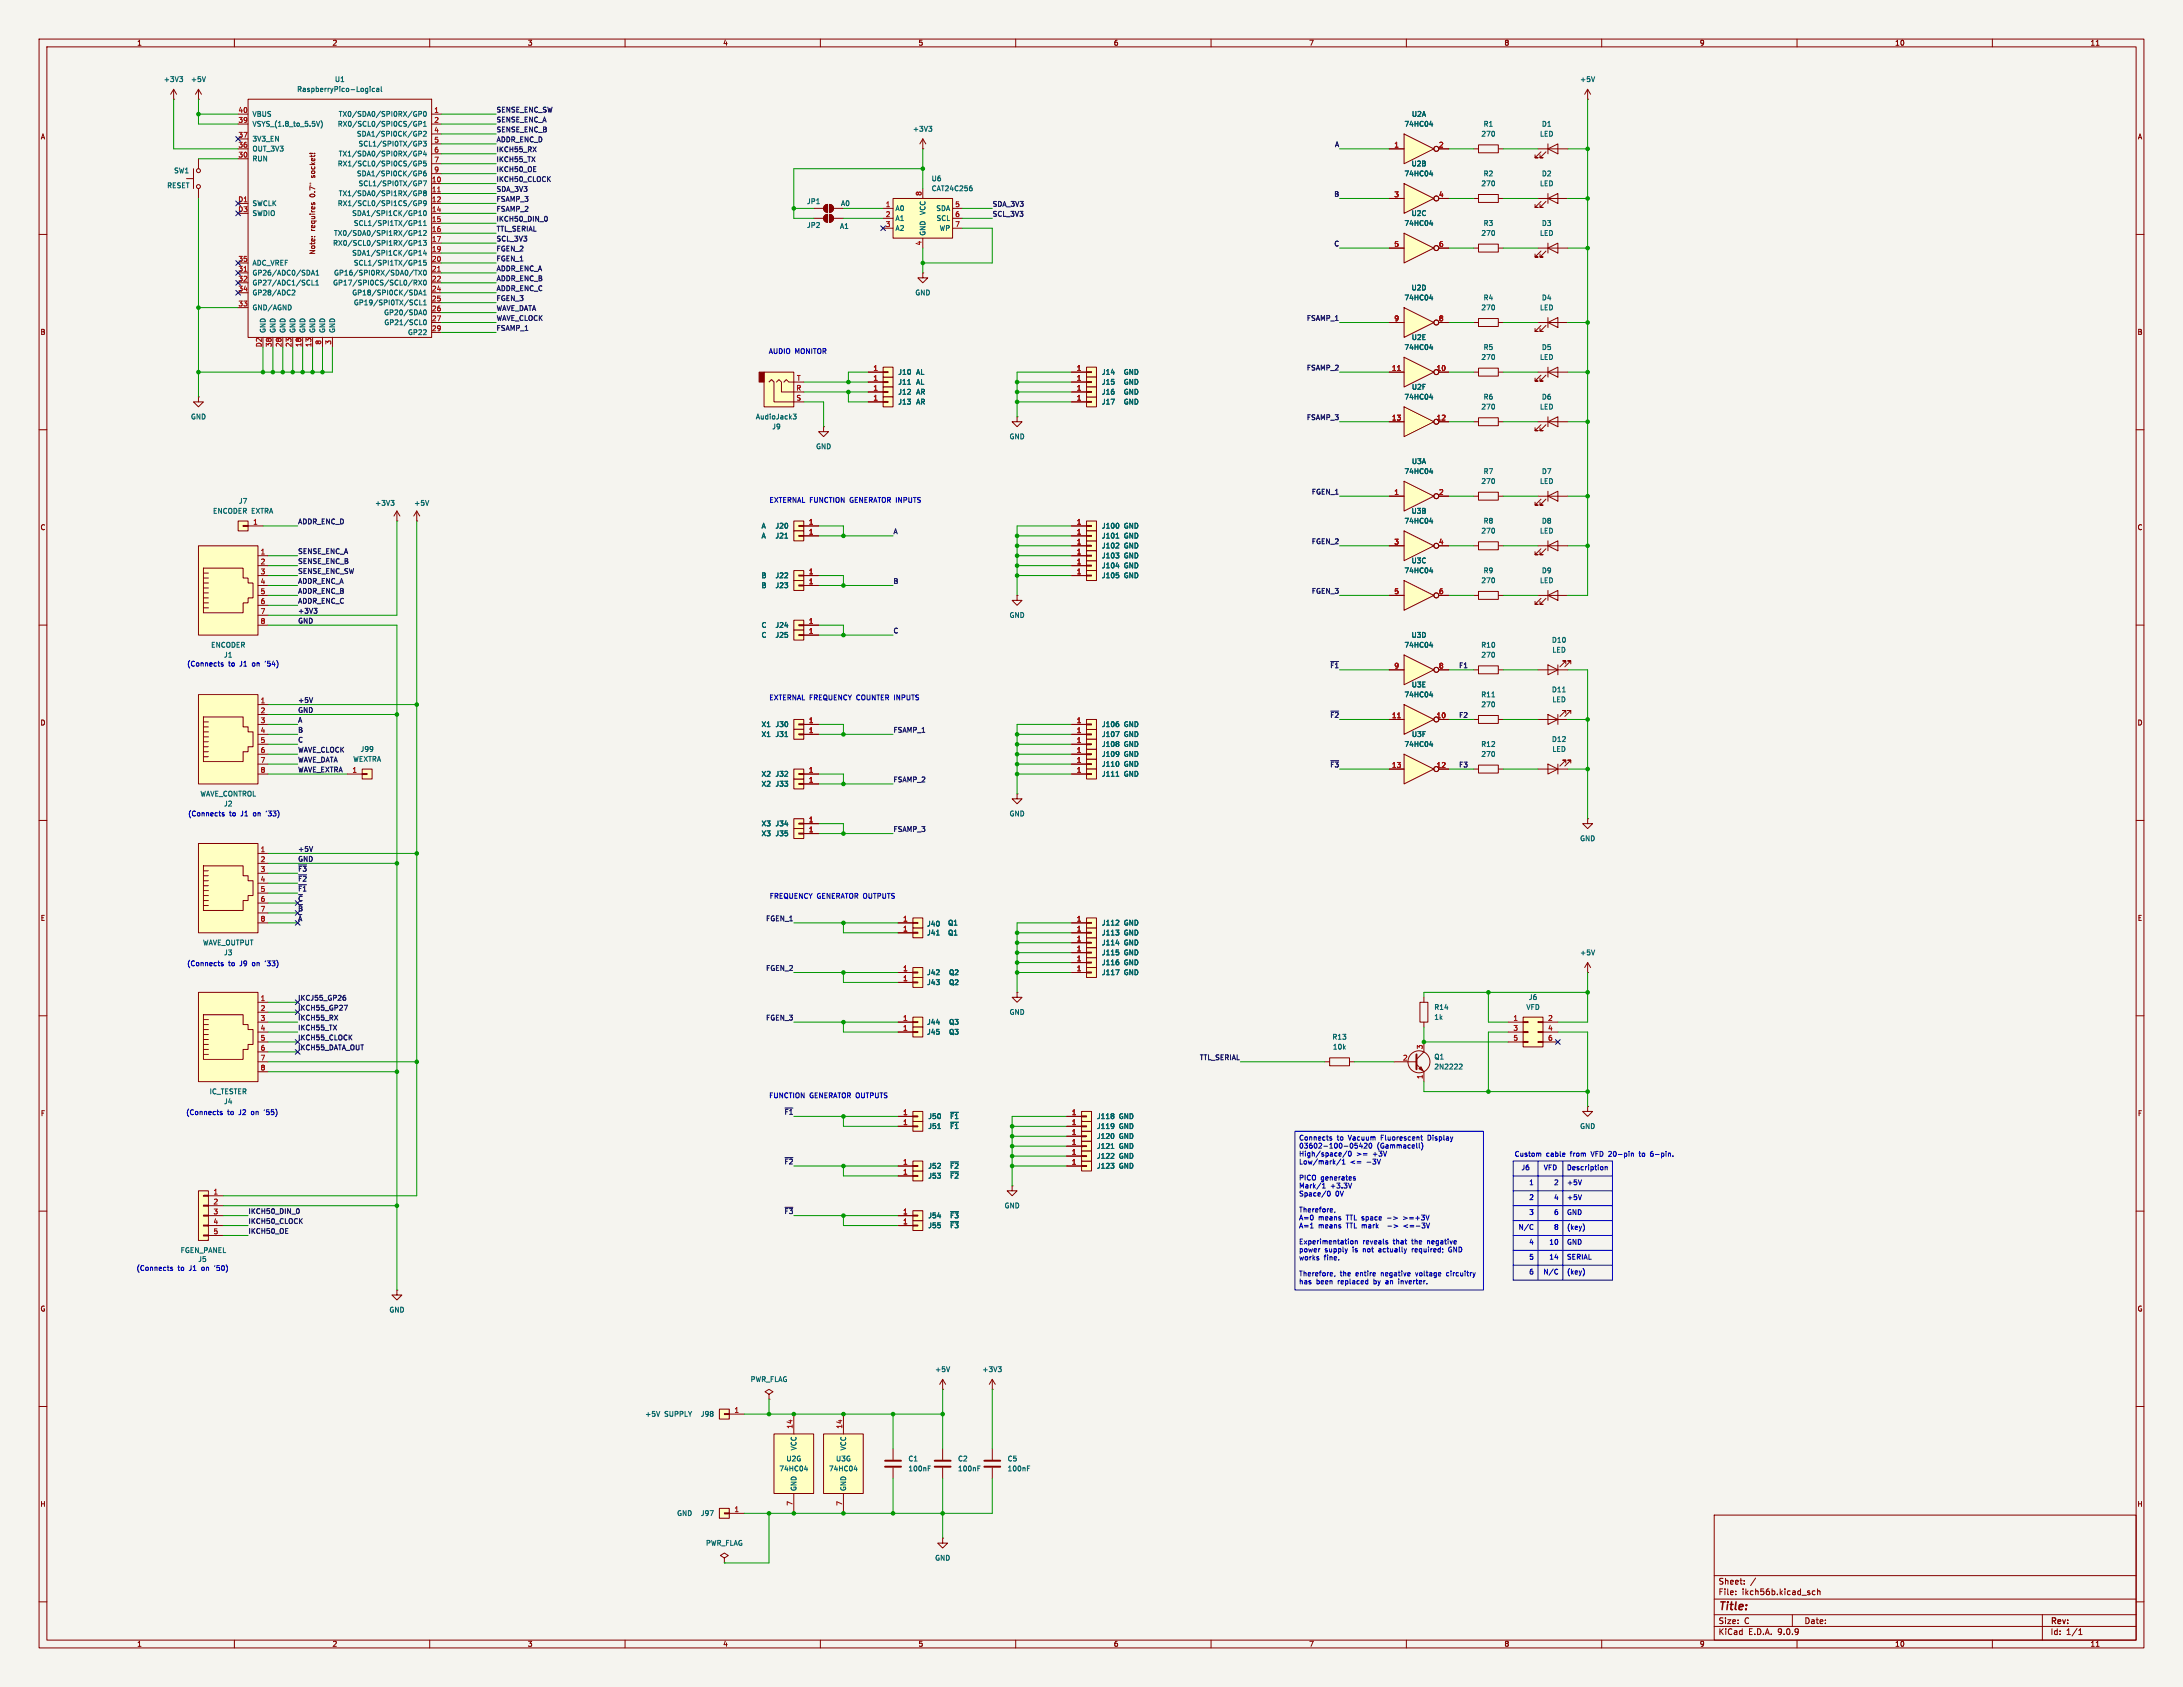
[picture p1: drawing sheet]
<svg xmlns="http://www.w3.org/2000/svg" width="559mm" height="432mm" viewBox="0 0 559 432" stroke-linecap="round" stroke-linejoin="round" font-family="sans-serif">
<defs><g id="words">
<text font-size="2.8" fill="#840000" x="439.8" y="412.7">Title:</text>
<g font-size="2.1" fill="#840000">
<text x="439.8" y="405.8">Sheet:</text>
<text x="439.8" y="408.5">File:</text>
<text x="445.9" y="408.5">ikch56b.kicad_sch</text>
<text x="439.8" y="418.7">KiCad</text>
<text x="439.8" y="415.9">Size:</text>
<text x="446.5" y="415.9">C</text>
<text x="447.5" y="418.7">E.D.A.</text>
<text x="455.1" y="418.7">9.0.9</text>
<text x="461.8" y="415.9">Date:</text>
<text x="524.8" y="416.1">Rev:</text>
<text x="524.8" y="418.7">Id:</text>
<text x="528.9" y="418.7">1/1</text>
</g>
<g font-size="1.8" fill="#840000">
<text x="35" y="11.9">1</text>
<text x="85" y="11.9">2</text>
<text x="135" y="11.9">3</text>
<text x="185" y="11.9">4</text>
<text x="235" y="11.9">5</text>
<text x="285" y="11.9">6</text>
<text x="335" y="11.9">7</text>
<text x="385" y="11.9">8</text>
<text x="435" y="11.9">9</text>
<text x="485" y="11.9">10</text>
<text x="535" y="11.9">11</text>
<text x="10.3" y="35.9">A</text>
<text x="547.1" y="35.9">A</text>
<text x="80.9" y="45.2" transform="rotate(-90 80.9 45.2)">socket!</text>
<text x="80.9" y="50.3" transform="rotate(-90 80.9 50.3)">0.7&quot;</text>
<text x="80.9" y="59.2" transform="rotate(-90 80.9 59.2)">requires</text>
<text x="80.9" y="65.3" transform="rotate(-90 80.9 65.3)">Note:</text>
<text x="10.3" y="85.9">B</text>
<text x="547.1" y="85.9">B</text>
<text x="10.3" y="135.9">C</text>
<text x="547.1" y="135.9">C</text>
<text x="10.3" y="185.9">D</text>
<text x="547.1" y="185.9">D</text>
<text x="10.3" y="235.9">E</text>
<text x="547.1" y="235.9">E</text>
<text x="10.3" y="285.9">F</text>
<text x="547.1" y="285.9">F</text>
<text x="10.3" y="335.9">G</text>
<text x="547.1" y="335.9">G</text>
<text x="10.2" y="385.9">H</text>
<text x="547" y="385.9">H</text>
<text x="35" y="421.7">1</text>
<text x="85" y="421.7">2</text>
<text x="135" y="421.7">3</text>
<text x="185" y="421.7">4</text>
<text x="235" y="421.7">5</text>
<text x="285" y="421.7">6</text>
<text x="335" y="421.7">7</text>
<text x="385" y="421.7">8</text>
<text x="435" y="421.7">9</text>
<text x="485" y="421.7">10</text>
<text x="535" y="421.7">11</text>
</g>
<g font-size="1.8" fill="#006464">
<text x="41.8" y="21.2">+3V3</text>
<text x="48.8" y="21.2">+5V</text>
<text x="75.9" y="23.7">RaspberryPico-Logical</text>
<text x="85.6" y="21.2">U1</text>
<text x="404.4" y="21.2">+5V</text>
<text x="64.5" y="30.1">VBUS</text>
<text x="64.5" y="32.6">VSYS_(1.8_to_5.5V)</text>
<text x="86.4" y="32.6">RX0/SCL0/SPI0CS/GP1</text>
<text x="86.6" y="30.1">TX0/SDA0/SPI0RX/GP0</text>
<text x="91.2" y="35.2">SDA1/SPI0CK/GP2</text>
<text x="233.6" y="33.9">+3V3</text>
<text x="359.4" y="32.6">74HC04</text>
<text x="361.3" y="30.1">U2A</text>
<text x="379.1" y="35.2">270</text>
<text x="379.7" y="32.6">R1</text>
<text x="394.1" y="35.2">LED</text>
<text x="394.6" y="32.6">D1</text>
<text x="64.5" y="36.4">3V3_EN</text>
<text x="64.5" y="39">OUT_3V3</text>
<text x="64.5" y="41.5">RUN</text>
<text x="86.6" y="40.2">TX1/SDA0/SPI0RX/GP4</text>
<text x="91.7" y="37.7">SCL1/SPI0TX/GP3</text>
<text x="44.5" y="44.6">SW1</text>
<text x="86.4" y="42.8">RX1/SCL0/SPI0CS/GP5</text>
<text x="91.2" y="45.3">SDA1/SPI0CK/GP6</text>
<text x="91.7" y="47.9">SCL1/SPI0TX/GP7</text>
<text x="238.4" y="46.6">U6</text>
<text x="359.4" y="45.3">74HC04</text>
<text x="361.2" y="42.8">U2B</text>
<text x="379.1" y="47.9">270</text>
<text x="379.7" y="45.3">R2</text>
<text x="394.1" y="47.9">LED</text>
<text x="394.6" y="45.3">D2</text>
<text x="42.7" y="48.4">RESET</text>
<text x="64.5" y="52.9">SWCLK</text>
<text x="86.4" y="52.9">RX1/SCL0/SPI1CS/GP9</text>
<text x="86.6" y="50.4">TX1/SDA0/SPI1RX/GP8</text>
<text x="206.5" y="52.4">JP1</text>
<text x="215.2" y="52.9">A0</text>
<text x="238.4" y="49.1">CAT24C256</text>
<text x="64.5" y="55.5">SWDIO</text>
<text x="90" y="55.5">SDA1/SPI1CK/GP10</text>
<text x="90.5" y="58">SCL1/SPI1TX/GP11</text>
<text x="206.5" y="58.5">JP2</text>
<text x="214.9" y="58.8">A1</text>
<text x="229.1" y="54.2">A0</text>
<text x="229.1" y="56.7">A1</text>
<text x="229.1" y="59.3">A2</text>
<text x="237.1" y="55.1" transform="rotate(-90 237.1 55.1)">VCC</text>
<text x="239.6" y="54.2">SDA</text>
<text x="239.6" y="56.7">SCL</text>
<text x="240.4" y="59.3">WP</text>
<text x="359.4" y="58">74HC04</text>
<text x="361.2" y="55.5">U2C</text>
<text x="379.7" y="58">R3</text>
<text x="394.6" y="58">D3</text>
<text x="85.1" y="63.1">RX0/SCL0/SPI1RX/GP13</text>
<text x="85.4" y="60.6">TX0/SDA0/SPI1RX/GP12</text>
<text x="90" y="65.6">SDA1/SPI1CK/GP14</text>
<text x="237.1" y="60.5" transform="rotate(-90 237.1 60.5)">GND</text>
<text x="379.1" y="60.6">270</text>
<text x="394.1" y="60.6">LED</text>
<text x="64.5" y="68.2">ADC_VREF</text>
<text x="64.5" y="70.7">GP26/ADC0/SDA1</text>
<text x="85.4" y="70.7">GP16/SPI0RX/SDA0/TX0</text>
<text x="90.5" y="68.2">SCL1/SPI1TX/GP15</text>
<text x="64.5" y="73.3">GP27/ADC1/SCL1</text>
<text x="64.5" y="75.8">GP28/ADC2</text>
<text x="85.1" y="73.3">GP17/SPI0CS/SCL0/RX0</text>
<text x="90" y="75.8">GP18/SPI0CK/SDA1</text>
<text x="234.2" y="75.8">GND</text>
<text x="359.4" y="77.1">74HC04</text>
<text x="361.2" y="74.5">U2D</text>
<text x="379.7" y="77.1">R4</text>
<text x="394.6" y="77.1">D4</text>
<text x="64.5" y="79.6">GND/AGND</text>
<text x="90.5" y="78.3">GP19/SPI0TX/SCL1</text>
<text x="98.2" y="80.9">GP20/SDA0</text>
<text x="98.3" y="83.4">GP21/SCL0</text>
<text x="379.1" y="79.6">270</text>
<text x="394.1" y="79.6">LED</text>
<text x="68.2" y="85.3" transform="rotate(-90 68.2 85.3)">GND</text>
<text x="70.7" y="85.3" transform="rotate(-90 70.7 85.3)">GND</text>
<text x="73.3" y="85.3" transform="rotate(-90 73.3 85.3)">GND</text>
<text x="75.8" y="85.3" transform="rotate(-90 75.8 85.3)">GND</text>
<text x="78.3" y="85.3" transform="rotate(-90 78.3 85.3)">GND</text>
<text x="80.9" y="85.3" transform="rotate(-90 80.9 85.3)">GND</text>
<text x="83.4" y="85.3" transform="rotate(-90 83.4 85.3)">GND</text>
<text x="86" y="85.3" transform="rotate(-90 86 85.3)">GND</text>
<text x="104.3" y="86">GP22</text>
<text x="359.4" y="89.8">74HC04</text>
<text x="361.3" y="87.2">U2E</text>
<text x="379.7" y="89.8">R5</text>
<text x="394.6" y="89.8">D5</text>
<text x="379.1" y="92.3">270</text>
<text x="394.1" y="92.3">LED</text>
<text x="229.8" y="98.7">J11</text>
<text x="229.8" y="96.1">J10</text>
<text x="229.8" y="101.2">J12</text>
<text x="234.4" y="98.7">AL</text>
<text x="234.4" y="96.1">AL</text>
<text x="234.4" y="101.2">AR</text>
<text x="281.9" y="96.1">J14</text>
<text x="281.9" y="98.7">J15</text>
<text x="281.9" y="101.2">J16</text>
<text x="287.5" y="96.1">GND</text>
<text x="287.5" y="98.7">GND</text>
<text x="287.5" y="101.2">GND</text>
<text x="361.3" y="99.9">U2F</text>
<text x="48.8" y="107.5">GND</text>
<text x="193.4" y="107.5">AudioJack3</text>
<text x="229.8" y="103.7">J13</text>
<text x="234.4" y="103.7">AR</text>
<text x="281.9" y="103.7">J17</text>
<text x="287.5" y="103.7">GND</text>
<text x="359.4" y="102.5">74HC04</text>
<text x="379.1" y="105">270</text>
<text x="379.7" y="102.5">R6</text>
<text x="394.1" y="105">LED</text>
<text x="394.6" y="102.5">D6</text>
<text x="197.6" y="110.1">J9</text>
<text x="258.3" y="112.6">GND</text>
<text x="208.8" y="115.2">GND</text>
<text x="361.3" y="119">U3A</text>
<text x="359.4" y="121.5">74HC04</text>
<text x="379.1" y="124.1">270</text>
<text x="379.7" y="121.5">R7</text>
<text x="394.1" y="124.1">LED</text>
<text x="394.6" y="121.5">D7</text>
<text x="54.4" y="131.7">ENCODER EXTRA</text>
<text x="61" y="129.1">J7</text>
<text x="95.9" y="129.6">+3V3</text>
<text x="105.9" y="129.6">+5V</text>
<text x="361.2" y="131.7">U3B</text>
<text x="194.8" y="135.5">A</text>
<text x="198.4" y="135.5">J20</text>
<text x="281.9" y="135.5">J100</text>
<text x="287.5" y="135.5">GND</text>
<text x="359.4" y="134.2">74HC04</text>
<text x="379.1" y="136.8">270</text>
<text x="379.7" y="134.2">R8</text>
<text x="394.1" y="136.8">LED</text>
<text x="394.6" y="134.2">D8</text>
<text x="194.8" y="138">A</text>
<text x="198.4" y="138">J21</text>
<text x="281.9" y="140.6">J102</text>
<text x="281.9" y="138">J101</text>
<text x="281.9" y="143.1">J103</text>
<text x="287.5" y="140.6">GND</text>
<text x="287.5" y="138">GND</text>
<text x="287.5" y="143.1">GND</text>
<text x="194.8" y="148.2">B</text>
<text x="198.4" y="148.2">J22</text>
<text x="281.9" y="145.6">J104</text>
<text x="281.9" y="148.2">J105</text>
<text x="287.5" y="145.6">GND</text>
<text x="287.5" y="148.2">GND</text>
<text x="359.4" y="146.9">74HC04</text>
<text x="361.2" y="144.4">U3C</text>
<text x="379.1" y="149.5">270</text>
<text x="379.7" y="146.9">R9</text>
<text x="394.1" y="149.5">LED</text>
<text x="394.6" y="146.9">D9</text>
<text x="194.8" y="150.7">B</text>
<text x="198.4" y="150.7">J23</text>
<text x="194.8" y="160.9">C</text>
<text x="198.4" y="160.9">J24</text>
<text x="258.3" y="158.3">GND</text>
<text x="53.9" y="166">ENCODER</text>
<text x="194.8" y="163.4">C</text>
<text x="198.4" y="163.4">J25</text>
<text x="359.4" y="166">74HC04</text>
<text x="361.2" y="163.4">U3D</text>
<text x="379.1" y="166">R10</text>
<text x="397.2" y="164.7">D10</text>
<text x="397.3" y="167.2">LED</text>
<text x="57.2" y="168.5">J1</text>
<text x="379.1" y="168.5">270</text>
<text x="359.4" y="178.7">74HC04</text>
<text x="361.3" y="176.1">U3E</text>
<text x="379.1" y="178.7">R11</text>
<text x="397.2" y="177.4">D11</text>
<text x="397.3" y="179.9">LED</text>
<text x="379.1" y="181.2">270</text>
<text x="194.8" y="186.3">X1</text>
<text x="194.8" y="188.8">X1</text>
<text x="198.4" y="186.3">J30</text>
<text x="198.4" y="188.8">J31</text>
<text x="281.9" y="188.8">J107</text>
<text x="281.9" y="186.3">J106</text>
<text x="281.9" y="191.4">J108</text>
<text x="287.5" y="188.8">GND</text>
<text x="287.5" y="186.3">GND</text>
<text x="287.5" y="191.4">GND</text>
<text x="359.4" y="191.4">74HC04</text>
<text x="361.3" y="188.8">U3F</text>
<text x="379.1" y="191.4">R12</text>
<text x="397.2" y="190.1">D12</text>
<text x="90.3" y="195.2">WEXTRA</text>
<text x="92.2" y="192.6">J99</text>
<text x="281.9" y="196.4">J110</text>
<text x="281.9" y="193.9">J109</text>
<text x="287.5" y="196.4">GND</text>
<text x="287.5" y="193.9">GND</text>
<text x="379.1" y="193.9">270</text>
<text x="397.3" y="192.6">LED</text>
<text x="194.8" y="201.5">X2</text>
<text x="194.8" y="199">X2</text>
<text x="198.4" y="201.5">J33</text>
<text x="198.4" y="199">J32</text>
<text x="281.9" y="199">J111</text>
<text x="287.5" y="199">GND</text>
<text x="51.2" y="204.1">WAVE_CONTROL</text>
<text x="57.2" y="206.6">J2</text>
<text x="258.3" y="209.1">GND</text>
<text x="194.8" y="211.7">X3</text>
<text x="194.8" y="214.2">X3</text>
<text x="198.4" y="211.7">J34</text>
<text x="198.4" y="214.2">J35</text>
<text x="404.4" y="215.5">GND</text>
<text x="237.2" y="239.6">J41</text>
<text x="237.2" y="237.3">J40</text>
<text x="242.6" y="239.6">Q1</text>
<text x="242.6" y="237.1">Q1</text>
<text x="281.9" y="239.6">J113</text>
<text x="281.9" y="237.1">J112</text>
<text x="287.5" y="239.6">GND</text>
<text x="287.5" y="237.1">GND</text>
<text x="51.8" y="242.2">WAVE_OUTPUT</text>
<text x="57.2" y="244.7">J3</text>
<text x="281.9" y="242.2">J114</text>
<text x="281.9" y="244.7">J115</text>
<text x="287.5" y="242.2">GND</text>
<text x="287.5" y="244.7">GND</text>
<text x="404.4" y="244.7">+5V</text>
<text x="237.2" y="249.8">J42</text>
<text x="242.8" y="249.8">Q2</text>
<text x="281.9" y="247.2">J116</text>
<text x="281.9" y="249.8">J117</text>
<text x="287.5" y="247.2">GND</text>
<text x="287.5" y="249.8">GND</text>
<text x="237.2" y="252.3">J43</text>
<text x="242.8" y="252.3">Q2</text>
<text x="391.2" y="256.1">J6</text>
<text x="237.2" y="262.5">J44</text>
<text x="242.8" y="262.5">Q3</text>
<text x="258.3" y="259.9">GND</text>
<text x="367" y="258.7">R14</text>
<text x="367" y="261.2">1k</text>
<text x="390.6" y="258.7">VFD</text>
<text x="237.2" y="265">J45</text>
<text x="242.8" y="265">Q3</text>
<text x="341" y="266.3">R13</text>
<text x="341.1" y="268.8">10k</text>
<text x="367" y="271.4">Q1</text>
<text x="367" y="273.9">2N2222</text>
<text x="53.5" y="280.3">IC_TESTER</text>
<text x="57.2" y="282.8">J4</text>
<text x="237.5" y="286.6">J50</text>
<text x="243.1" y="286.6">~{F1}</text>
<text x="280.7" y="286.6">J118</text>
<text x="286.3" y="286.6">GND</text>
<text x="237.5" y="289.2">J51</text>
<text x="243.1" y="289.2">~{F1}</text>
<text x="280.7" y="291.7">J120</text>
<text x="280.7" y="289.2">J119</text>
<text x="286.3" y="291.7">GND</text>
<text x="286.3" y="289.2">GND</text>
<text x="404.4" y="289.2">GND</text>
<text x="237.5" y="299.3">J52</text>
<text x="243.1" y="299.3">~{F2}</text>
<text x="280.7" y="294.2">J121</text>
<text x="280.7" y="299.3">J123</text>
<text x="280.7" y="296.8">J122</text>
<text x="286.3" y="294.2">GND</text>
<text x="286.3" y="299.3">GND</text>
<text x="286.3" y="296.8">GND</text>
<text x="237.5" y="301.9">J53</text>
<text x="243.1" y="301.9">~{F2}</text>
<text x="257" y="309.5">GND</text>
<text x="237.5" y="314.6">J55</text>
<text x="237.5" y="312">J54</text>
<text x="243.1" y="314.6">~{F3}</text>
<text x="243.1" y="312">~{F3}</text>
<text x="46.1" y="320.9">FGEN_PANEL</text>
<text x="50.6" y="323.2">J5</text>
<text x="99.6" y="336.1">GND</text>
<text x="192" y="353.9">PWR_FLAG</text>
<text x="239.3" y="351.4">+5V</text>
<text x="251.4" y="351.4">+3V3</text>
<text x="165" y="362.8">+5V</text>
<text x="170.1" y="362.8">SUPPLY</text>
<text x="179.3" y="362.8">J98</text>
<text x="204.1" y="371.4" transform="rotate(-90 204.1 371.4)">VCC</text>
<text x="216.8" y="371.4" transform="rotate(-90 216.8 371.4)">VCC</text>
<text x="199.4" y="376.8">74HC04</text>
<text x="201.2" y="374.2">U2G</text>
<text x="212.1" y="376.8">74HC04</text>
<text x="213.9" y="374.2">U3G</text>
<text x="232.4" y="374.2">C1</text>
<text x="232.4" y="376.8">100nF</text>
<text x="245.1" y="374.2">C2</text>
<text x="245.1" y="376.8">100nF</text>
<text x="257.8" y="374.2">C5</text>
<text x="257.8" y="376.8">100nF</text>
<text x="204.1" y="381.8" transform="rotate(-90 204.1 381.8)">GND</text>
<text x="216.8" y="381.8" transform="rotate(-90 216.8 381.8)">GND</text>
<text x="173.2" y="388.2">GND</text>
<text x="179.3" y="388.2">J97</text>
<text x="180.6" y="395.8">PWR_FLAG</text>
<text x="239.3" y="399.6">GND</text>
</g>
<g font-size="1.8" fill="#a90000">
<text x="60.9" y="29">40</text>
<text x="111.1" y="29">1</text>
<text x="60.9" y="31.5">39</text>
<text x="60.9" y="35.3">37</text>
<text x="111.1" y="31.5">2</text>
<text x="111.1" y="34">4</text>
<text x="60.9" y="37.8">36</text>
<text x="60.9" y="40.4">30</text>
<text x="111.1" y="36.6">5</text>
<text x="111.1" y="39.1">6</text>
<text x="111.1" y="41.7">7</text>
<text x="356.8" y="37.8">1</text>
<text x="368.2" y="37.8">2</text>
<text x="110.4" y="46.7">10</text>
<text x="111.1" y="44.2">9</text>
<text x="60.9" y="51.8">D1</text>
<text x="110.4" y="49.3">11</text>
<text x="110.4" y="51.8">12</text>
<text x="226.6" y="53.1">1</text>
<text x="236" y="50.2" transform="rotate(-90 236 50.2)">8</text>
<text x="244.4" y="53.1">5</text>
<text x="356.8" y="50.5">3</text>
<text x="368.2" y="50.5">4</text>
<text x="60.9" y="54.4">D3</text>
<text x="110.4" y="54.4">14</text>
<text x="110.4" y="56.9">15</text>
<text x="110.4" y="59.4">16</text>
<text x="226.6" y="55.6">2</text>
<text x="226.6" y="58.2">3</text>
<text x="244.4" y="55.6">6</text>
<text x="244.4" y="58.2">7</text>
<text x="110.4" y="62">17</text>
<text x="110.4" y="64.5">19</text>
<text x="236" y="62.9" transform="rotate(-90 236 62.9)">4</text>
<text x="356.8" y="63.2">5</text>
<text x="368.2" y="63.2">6</text>
<text x="60.9" y="67.1">35</text>
<text x="60.9" y="69.6">31</text>
<text x="110.4" y="67.1">20</text>
<text x="110.4" y="69.6">21</text>
<text x="60.9" y="72.1">32</text>
<text x="60.9" y="74.7">34</text>
<text x="110.4" y="72.1">22</text>
<text x="110.4" y="74.7">24</text>
<text x="110.4" y="77.2">25</text>
<text x="60.9" y="78.5">33</text>
<text x="110.4" y="79.8">26</text>
<text x="110.4" y="82.3">27</text>
<text x="356.8" y="82.3">9</text>
<text x="368.2" y="82.3">8</text>
<text x="67.1" y="89" transform="rotate(-90 67.1 89)">D2</text>
<text x="69.6" y="88.9" transform="rotate(-90 69.6 88.9)">38</text>
<text x="72.1" y="88.9" transform="rotate(-90 72.1 88.9)">28</text>
<text x="74.7" y="88.9" transform="rotate(-90 74.7 88.9)">23</text>
<text x="77.2" y="88.9" transform="rotate(-90 77.2 88.9)">18</text>
<text x="79.8" y="88.9" transform="rotate(-90 79.8 88.9)">13</text>
<text x="82.3" y="88.3" transform="rotate(-90 82.3 88.3)">8</text>
<text x="84.8" y="88.3" transform="rotate(-90 84.8 88.3)">3</text>
<text x="110.4" y="84.8">29</text>
<text x="223.4" y="95">1</text>
<text x="275.5" y="95">1</text>
<text x="356.2" y="95">11</text>
<text x="367.6" y="95">10</text>
<text x="203.7" y="100.1">R</text>
<text x="203.9" y="97.5">T</text>
<text x="223.4" y="97.5">1</text>
<text x="223.4" y="100.1">1</text>
<text x="275.5" y="97.5">1</text>
<text x="275.5" y="100.1">1</text>
<text x="203.8" y="102.6">S</text>
<text x="223.4" y="102.6">1</text>
<text x="275.5" y="102.6">1</text>
<text x="356.2" y="107.7">13</text>
<text x="367.6" y="107.7">12</text>
<text x="356.8" y="126.7">1</text>
<text x="368.2" y="126.7">2</text>
<text x="64.7" y="134.4">1</text>
<text x="206.9" y="134.4">1</text>
<text x="206.9" y="136.9">1</text>
<text x="275.5" y="134.4">1</text>
<text x="275.5" y="136.9">1</text>
<text x="66.6" y="142">1</text>
<text x="275.5" y="139.4">1</text>
<text x="275.5" y="142">1</text>
<text x="356.8" y="139.4">3</text>
<text x="368.2" y="139.4">4</text>
<text x="66.6" y="149.6">4</text>
<text x="66.6" y="147.1">3</text>
<text x="66.6" y="144.5">2</text>
<text x="206.9" y="147.1">1</text>
<text x="206.9" y="149.6">1</text>
<text x="275.5" y="144.5">1</text>
<text x="275.5" y="147.1">1</text>
<text x="66.6" y="154.7">6</text>
<text x="66.6" y="152.1">5</text>
<text x="356.8" y="152.1">5</text>
<text x="368.2" y="152.1">6</text>
<text x="66.6" y="159.8">8</text>
<text x="66.6" y="157.2">7</text>
<text x="206.9" y="159.8">1</text>
<text x="206.9" y="162.3">1</text>
<text x="356.8" y="171.2">9</text>
<text x="368.2" y="171.2">8</text>
<text x="66.6" y="185.2">3</text>
<text x="66.6" y="182.6">2</text>
<text x="66.6" y="180.1">1</text>
<text x="206.9" y="185.2">1</text>
<text x="275.5" y="185.2">1</text>
<text x="356.2" y="183.9">11</text>
<text x="367.6" y="183.9">10</text>
<text x="66.6" y="190.2">5</text>
<text x="66.6" y="187.7">4</text>
<text x="206.9" y="187.7">1</text>
<text x="275.5" y="187.7">1</text>
<text x="275.5" y="190.2">1</text>
<text x="66.6" y="197.9">8</text>
<text x="66.6" y="195.3">7</text>
<text x="66.6" y="192.8">6</text>
<text x="90.1" y="197.9">1</text>
<text x="206.9" y="197.9">1</text>
<text x="275.5" y="195.3">1</text>
<text x="275.5" y="197.9">1</text>
<text x="275.5" y="192.8">1</text>
<text x="356.2" y="196.6">13</text>
<text x="367.6" y="196.6">12</text>
<text x="206.9" y="200.4">1</text>
<text x="206.9" y="210.6">1</text>
<text x="206.9" y="213.1">1</text>
<text x="66.6" y="220.7">2</text>
<text x="66.6" y="218.2">1</text>
<text x="66.6" y="225.8">4</text>
<text x="66.6" y="223.3">3</text>
<text x="66.6" y="233.4">7</text>
<text x="66.6" y="230.9">6</text>
<text x="66.6" y="228.3">5</text>
<text x="66.6" y="236">8</text>
<text x="231.1" y="238.5">1</text>
<text x="231.1" y="236">1</text>
<text x="275.5" y="238.5">1</text>
<text x="275.5" y="236">1</text>
<text x="275.5" y="241">1</text>
<text x="275.5" y="243.6">1</text>
<text x="231.1" y="248.7">1</text>
<text x="231.1" y="251.2">1</text>
<text x="275.5" y="246.1">1</text>
<text x="275.5" y="248.7">1</text>
<text x="66.6" y="256.3">1</text>
<text x="66.6" y="263.9">4</text>
<text x="66.6" y="261.4">3</text>
<text x="66.6" y="258.8">2</text>
<text x="231.1" y="261.4">1</text>
<text x="231.1" y="263.9">1</text>
<text x="387.3" y="261.4">1</text>
<text x="387.3" y="263.9">3</text>
<text x="396.2" y="261.4">2</text>
<text x="396.2" y="263.9">4</text>
<text x="66.6" y="269">6</text>
<text x="66.6" y="266.4">5</text>
<text x="364.2" y="268.7" transform="rotate(-90 364.2 268.7)">3</text>
<text x="387.3" y="266.4">5</text>
<text x="396.2" y="266.4">6</text>
<text x="66.6" y="274.1">8</text>
<text x="66.6" y="271.5">7</text>
<text x="359" y="271.5">2</text>
<text x="364.2" y="276.3" transform="rotate(-90 364.2 276.3)">1</text>
<text x="231.1" y="285.5">1</text>
<text x="274.2" y="285.5">1</text>
<text x="231.1" y="288">1</text>
<text x="274.2" y="293.1">1</text>
<text x="274.2" y="290.6">1</text>
<text x="274.2" y="288">1</text>
<text x="231.1" y="298.2">1</text>
<text x="274.2" y="298.2">1</text>
<text x="274.2" y="295.7">1</text>
<text x="54.5" y="305.8">1</text>
<text x="231.1" y="300.7">1</text>
<text x="54.5" y="308.4">2</text>
<text x="54.5" y="310.9">3</text>
<text x="231.1" y="310.9">1</text>
<text x="54.5" y="313.4">4</text>
<text x="54.5" y="316">5</text>
<text x="231.1" y="313.4">1</text>
<text x="187.9" y="361.7">1</text>
<text x="202.9" y="365.8" transform="rotate(-90 202.9 365.8)">14</text>
<text x="215.6" y="365.8" transform="rotate(-90 215.6 365.8)">14</text>
<text x="187.9" y="387.1">1</text>
<text x="202.9" y="385.5" transform="rotate(-90 202.9 385.5)">7</text>
<text x="215.6" y="385.5" transform="rotate(-90 215.6 385.5)">7</text>
</g>
<g font-size="1.8" fill="#0f0f0f">
<text x="127" y="28.9">SENSE_ENC_SW</text>
<text x="127" y="33.9">SENSE_ENC_B</text>
<text x="127" y="31.4">SENSE_ENC_A</text>
<text x="127" y="39">IKCH55_RX</text>
<text x="127" y="36.5">ADDR_ENC_D</text>
<text x="127" y="41.6">IKCH55_TX</text>
<text x="341.6" y="37.8">A</text>
<text x="127" y="44.1">IKCH50_OE</text>
<text x="127" y="46.6">IKCH50_CLOCK</text>
<text x="127" y="51.7">FSAMP_3</text>
<text x="127" y="49.2">SDA_3V3</text>
<text x="254" y="53">SDA_3V3</text>
<text x="341.4" y="50.5">B</text>
<text x="127" y="56.8">IKCH50_DIN_0</text>
<text x="127" y="54.3">FSAMP_2</text>
<text x="127" y="59.3">TTL_SERIAL</text>
<text x="254" y="55.5">SCL_3V3</text>
<text x="127" y="61.9">SCL_3V3</text>
<text x="127" y="64.4">FGEN_2</text>
<text x="341.4" y="63.2">C</text>
<text x="127" y="69.5">ADDR_ENC_A</text>
<text x="127" y="67">FGEN_1</text>
<text x="127" y="74.6">ADDR_ENC_C</text>
<text x="127" y="72">ADDR_ENC_B</text>
<text x="127" y="77.1">FGEN_3</text>
<text x="127" y="82.2">WAVE_CLOCK</text>
<text x="127" y="79.7">WAVE_DATA</text>
<text x="334.4" y="82.2">FSAMP_1</text>
<text x="127" y="84.7">FSAMP_1</text>
<text x="334.4" y="94.9">FSAMP_2</text>
<text x="334.4" y="107.6">FSAMP_3</text>
<text x="335.7" y="126.7">FGEN_1</text>
<text x="76.2" y="134.3">ADDR_ENC_D</text>
<text x="228.6" y="136.8">A</text>
<text x="76.2" y="141.9">SENSE_ENC_A</text>
<text x="335.7" y="139.4">FGEN_2</text>
<text x="76.2" y="147">SENSE_ENC_SW</text>
<text x="76.2" y="149.5">ADDR_ENC_A</text>
<text x="76.2" y="144.4">SENSE_ENC_B</text>
<text x="228.6" y="149.5">B</text>
<text x="76.2" y="154.6">ADDR_ENC_C</text>
<text x="76.2" y="152.1">ADDR_ENC_B</text>
<text x="335.7" y="152.1">FGEN_3</text>
<text x="76.2" y="157.1">+3V3</text>
<text x="76.2" y="159.7">GND</text>
<text x="228.6" y="162.2">C</text>
<text x="340.4" y="171.1">~{F1}</text>
<text x="373.4" y="171.1">F1</text>
<text x="76.2" y="180">+5V</text>
<text x="76.2" y="182.5">GND</text>
<text x="76.2" y="185.1">A</text>
<text x="340.4" y="183.8">~{F2}</text>
<text x="373.4" y="183.8">F2</text>
<text x="76.2" y="187.6">B</text>
<text x="76.2" y="190.2">C</text>
<text x="228.6" y="187.6">FSAMP_1</text>
<text x="76.2" y="197.8">WAVE_EXTRA</text>
<text x="76.2" y="195.2">WAVE_DATA</text>
<text x="76.2" y="192.7">WAVE_CLOCK</text>
<text x="340.4" y="196.5">~{F3}</text>
<text x="373.4" y="196.5">F3</text>
<text x="228.6" y="200.3">FSAMP_2</text>
<text x="228.6" y="213">FSAMP_3</text>
<text x="76.2" y="220.6">GND</text>
<text x="76.2" y="218.1">+5V</text>
<text x="76.2" y="223.2">~{F3}</text>
<text x="76.2" y="225.7">~{F2}</text>
<text x="76.2" y="233.3">~{B}</text>
<text x="76.2" y="228.3">~{F1}</text>
<text x="76.2" y="230.8">~{C}</text>
<text x="76.2" y="235.9">~{A}</text>
<text x="196" y="235.9">FGEN_1</text>
<text x="196" y="248.6">FGEN_2</text>
<text x="76.2" y="256.2">IKCJ55_GP26</text>
<text x="76.2" y="263.8">IKCH55_TX</text>
<text x="76.2" y="258.7">IKCH55_GP27</text>
<text x="76.2" y="261.3">IKCH55_RX</text>
<text x="196" y="261.3">FGEN_3</text>
<text x="76.2" y="268.9">IKCH55_DATA_OUT</text>
<text x="76.2" y="266.4">IKCH55_CLOCK</text>
<text x="307" y="271.4">TTL_SERIAL</text>
<text x="200.7" y="285.4">~{F1}</text>
<text x="200.7" y="298.1">~{F2}</text>
<text x="63.5" y="310.8">IKCH50_DIN_0</text>
<text x="200.7" y="310.8">~{F3}</text>
<text x="63.5" y="315.9">IKCH50_OE</text>
<text x="63.5" y="313.3">IKCH50_CLOCK</text>
</g>
<g font-size="1.8" fill="#0000c2">
<text x="196.7" y="90.8">AUDIO MONITOR</text>
<text x="196.9" y="128.9">EXTERNAL FUNCTION</text>
<text x="217.7" y="128.9">GENERATOR INPUTS</text>
<text x="47.8" y="170.8">(Connects</text>
<text x="58.5" y="170.8">to</text>
<text x="61.5" y="170.8">J1</text>
<text x="64.9" y="170.8">on</text>
<text x="68.3" y="170.8">'54)</text>
<text x="196.8" y="179.4">EXTERNAL FREQUENCY COUNTER INPUTS</text>
<text x="48" y="209.1">(Connects</text>
<text x="58.7" y="209.1">to</text>
<text x="61.8" y="209.1">J1</text>
<text x="65.1" y="209.1">on</text>
<text x="68.6" y="209.1">'33)</text>
<text x="196.9" y="230.2">FREQUENCY GENERATOR OUTPUTS</text>
<text x="47.8" y="247.5">(Connects</text>
<text x="58.5" y="247.5">to</text>
<text x="61.5" y="247.5">J9</text>
<text x="64.9" y="247.5">on</text>
<text x="68.3" y="247.5">'33)</text>
<text x="196.8" y="281.3">FUNCTION</text>
<text x="207.2" y="281.3">GENERATOR OUTPUTS</text>
<text x="47.5" y="285.6">(Connects</text>
<text x="58.2" y="285.6">to</text>
<text x="61.3" y="285.6">J2</text>
<text x="64.6" y="285.6">on</text>
<text x="68.1" y="285.6">'55)</text>
<text x="332.4" y="292.2">Connects</text>
<text x="342.2" y="292.2">to</text>
<text x="345.3" y="292.2">Vacuum</text>
<text x="353.8" y="292.2">Fluorescent</text>
<text x="366" y="292.2">Display</text>
<text x="332.4" y="294.3">03602-100-05420</text>
<text x="332.4" y="296.3">High/space/0</text>
<text x="332.4" y="298.4">Low/mark/1</text>
<text x="345.6" y="298.4">&lt;=</text>
<text x="347.2" y="296.3">&gt;=</text>
<text x="349.9" y="298.4">-3V</text>
<text x="351.5" y="296.3">+3V</text>
<text x="352.5" y="294.3">(Gammacell)</text>
<text x="387.6" y="296.3">Custom</text>
<text x="395.8" y="296.3">cable</text>
<text x="402.1" y="296.3">from</text>
<text x="407.6" y="296.3">VFD 20-pin</text>
<text x="420.3" y="296.3">to</text>
<text x="423.4" y="296.3">6-pin.</text>
<text x="332.4" y="302.5">PICO</text>
<text x="332.4" y="304.5">Mark/1</text>
<text x="338.1" y="302.5">generates</text>
<text x="340.5" y="304.5">+3.3V</text>
<text x="389.2" y="300.2">J6</text>
<text x="391.3" y="303.7">1</text>
<text x="394.9" y="300.2">VFD</text>
<text x="397.7" y="303.7">2</text>
<text x="400.8" y="300.2">Description</text>
<text x="401" y="303.7">+5V</text>
<text x="332.4" y="306.6">Space/0</text>
<text x="332.4" y="310.6">Therefore,</text>
<text x="341.8" y="306.6">0V</text>
<text x="391.3" y="307.5">2</text>
<text x="391.3" y="311.3">3</text>
<text x="397.7" y="307.5">4</text>
<text x="397.7" y="311.3">6</text>
<text x="401" y="307.5">+5V</text>
<text x="401" y="311.3">GND</text>
<text x="332.4" y="312.7">A=0</text>
<text x="332.4" y="314.7">A=1</text>
<text x="337.5" y="312.7">means</text>
<text x="337.5" y="314.7">means</text>
<text x="344.7" y="312.7">TTL space</text>
<text x="344.7" y="314.7">TTL mark</text>
<text x="355.6" y="312.7">-&gt;</text>
<text x="355.9" y="314.7">-&gt;</text>
<text x="359.9" y="312.7">&gt;=+3V</text>
<text x="360.2" y="314.7">&lt;=-3V</text>
<text x="388.6" y="315.1">N/C</text>
<text x="397.7" y="315.1">8</text>
<text x="401" y="315.1">(key)</text>
<text x="332.4" y="318.8">Experimentation</text>
<text x="332.4" y="320.9">power</text>
<text x="332.4" y="322.9">works</text>
<text x="338.9" y="322.9">fine.</text>
<text x="339.1" y="320.9">supply</text>
<text x="346.4" y="320.9">is</text>
<text x="348.8" y="318.8">reveals</text>
<text x="349.2" y="320.9">not</text>
<text x="353.4" y="320.9">actually</text>
<text x="356.8" y="318.8">that</text>
<text x="361.7" y="318.8">the</text>
<text x="362.1" y="320.9">required;</text>
<text x="365.8" y="318.8">negative</text>
<text x="371.7" y="320.9">GND</text>
<text x="391.3" y="318.9">4</text>
<text x="391.3" y="322.7">5</text>
<text x="396.5" y="318.9">10</text>
<text x="396.5" y="322.7">14</text>
<text x="401" y="318.9">GND</text>
<text x="401" y="322.7">SERIAL</text>
<text x="34.8" y="325.5">(Connects</text>
<text x="45.5" y="325.5">to</text>
<text x="48.6" y="325.5">J1</text>
<text x="51.9" y="325.5">on</text>
<text x="55.4" y="325.5">'50)</text>
<text x="332.4" y="327">Therefore,</text>
<text x="332.4" y="329">has</text>
<text x="336.9" y="329">been</text>
<text x="342.6" y="329">replaced</text>
<text x="343" y="327">the</text>
<text x="347.2" y="327">entire</text>
<text x="351.9" y="329">by</text>
<text x="353.8" y="327">negative</text>
<text x="355.2" y="329">an</text>
<text x="358.7" y="329">inverter.</text>
<text x="362.9" y="327">voltage</text>
<text x="370.9" y="327">circuitry</text>
<text x="391.3" y="326.5">6</text>
<text x="395" y="326.5">N/C</text>
<text x="401" y="326.5">(key)</text>
</g>
</g></defs>
<path d="M0 0h558.8v431.8h-558.8z" fill="#f5f4ef" stroke="#f5f4ef" stroke-width=".26"/>
<g fill="none" stroke="#840000" stroke-width=".26">
<path d="M10 10h538.8v411.8h-538.8zM12 12h534.8v407.8h-534.8zM60 10v2M110 10v2M160 10v2M210 10v2M260 10v2M310 10v2M360 10v2M410 10v2M460 10v2M510 10v2"/>
<path d="M536.6 11.6h.7M10 60h2M546.8 60h2M10 110h2M546.8 110h2M10 160h2M546.8 160h2M10 210h2M546.8 210h2M10 260h2M546.8 260h2M10 310h2"/>
<path d="M546.8 310h2M10 360h2M546.8 360h2M438.8 387.8h108v32h-108zM10 410h2M60 419.8v2M110 419.8v2M160 419.8v2M210 419.8v2M260 419.8v2M310 419.8v2M360 419.8v2"/>
<path d="M410 419.8v2M438.8 416.3h108M438.8 413.3h108M438.8 409.3h108M438.8 403.3h108M444.3 408v.2M444.3 407.3v.1M446.5 405.3v.2M446.5 404.6v.1M449.4 403.9l-1.3 1.9M458.8 413.3v3M460 419.8v2"/>
<path d="M464.6 407.3l-.4-.1-.3 .3 .1 .6h.6M465.3 407.3h.5l.1 .9M465.3 406.7v1.5M510 419.8v2M522.8 413.3v6.5M532.1 418.4h.9M532.1 417.3l.4-.4v1.5M546.8 410h2M536.6 421.4h.7"/>
</g>
<path d="M359.4 91.4l7.6 3.9-7.6 3.8z" fill="#ffffc2"/>
<g fill="none" stroke="#840000" stroke-width=".26">
<path d="M355.6 95.3h3.8M359.4 91.4l7.6 3.9-7.6 3.8zM368.3 95.3h2.5M260.3 254v1.3h1.3l-1.3 1.2-1.2-1.2h1.2M260.3 254h.1"/>
<circle cx="367.7" cy="95.2" r=".63"/>
</g>
<path d="M357.7 94.8h.8" fill="none" stroke="#a90000" stroke-width=".26"/>
<path d="M366 89.1h.8M366.6 88.6v.9" fill="none" stroke="#006464" stroke-width=".26"/>
<path d="M50.8 215.9h15.2v22.9h-15.2z" fill="#ffffc2"/>
<g fill="none" stroke="#840000" stroke-width=".26">
<path d="M50.8 215.9h15.2v22.9h-15.2zM66 218.4h2.6M52.1 228h1.2M52.1 226.7h1.2M52.1 225.4h1.2M52.1 224.2h1.2M52.1 222.9h1.2M52.1 221.6h10.1v2.6h1.3v1.2h1.3v3.8h-1.3v1.3h-1.3v2.5h-10.1zM52.1 229.2h1.2M52.1 231.8h1.2M52.1 230.5h1.2M66 236.2h2.6"/>
<path d="M66 233.7h2.6M66 231.1h2.6M66 228.6h2.6M66 226.1h2.6M66 223.5h2.6M66 221h2.6"/>
</g>
<path d="M226.1 96.5h2.5v2.6h-2.5z" fill="#ffffc2"/>
<path d="M222.2 97.8h3.9M226.1 96.5h2.5v2.6h-2.5zM226.1 97.7h1.2v.2h-1.2z" fill="none" stroke="#840000" stroke-width=".26"/>
<path d="M232.3 98.4h.8" fill="none" stroke="#006464" stroke-width=".26"/>
<path d="M226.1 94h2.5v2.5h-2.5z" fill="#ffffc2"/>
<path d="M222.2 95.3h3.9M226.1 94h2.5v2.5h-2.5zM226.1 95.1h1.2v.3h-1.2z" fill="none" stroke="#840000" stroke-width=".26"/>
<path d="M226.1 99.1h2.5v2.5h-2.5z" fill="#ffffc2"/>
<path d="M226.1 99.1h2.5v2.5h-2.5zM222.2 100.3h3.9M226.1 100.2h1.2v.3h-1.2z" fill="none" stroke="#840000" stroke-width=".26"/>
<path d="M359.4 123.2l7.6 3.8-7.6 3.8z" fill="#ffffc2"/>
<g fill="none" stroke="#840000" stroke-width=".26">
<path d="M355.6 127h3.8M359.4 123.2l7.6 3.8-7.6 3.8zM368.3 127h2.5"/>
<circle cx="367.7" cy="127" r=".63"/>
</g>
<path d="M366 120.8h.8M366.6 120.4v.8" fill="none" stroke="#006464" stroke-width=".26"/>
<path d="M233.7 299.7h2.5v2.6h-2.5z" fill="#ffffc2"/>
<path d="M233.7 299.7h2.5v2.6h-2.5zM229.9 301h3.8M233.7 300.9h1.2v.2h-1.2z" fill="none" stroke="#840000" stroke-width=".26"/>
<path d="M233.7 287h2.5v2.6h-2.5z" fill="#ffffc2"/>
<path d="M229.9 288.3h3.8M233.7 287h2.5v2.6h-2.5zM233.7 288.2h1.2v.2h-1.2z" fill="none" stroke="#840000" stroke-width=".26"/>
<path d="M240 288.9h.7" fill="none" stroke="#006464" stroke-width=".26"/>
<path d="M233.7 312.4h2.5v2.6h-2.5z" fill="#ffffc2"/>
<path d="M229.9 313.7h3.8M233.7 312.4h2.5v2.6h-2.5zM233.7 313.6h1.2v.2h-1.2z" fill="none" stroke="#840000" stroke-width=".26"/>
<path d="M359.4 104.1l7.6 3.9-7.6 3.8z" fill="#ffffc2"/>
<g fill="none" stroke="#840000" stroke-width=".26">
<path d="M208.3 53.3h2.5M211.1 52.6l.7-.3v2.1a1.02 1.02 0 0 1-.9-.7 1.02 1.02 0 0 1 .2-1.1zM212.3 52.3a1.02 1.02 0 0 1 1.1 1 1.02 1.02 0 0 1-1.1 1.1zM213.4 53.3h2.5M355.6 108h3.8M359.4 104.1l7.6 3.9-7.6 3.8zM368.3 108h2.5"/>
<circle cx="367.7" cy="107.9" r=".63"/>
</g>
<path d="M366 101.8h.8M366.6 101.3v.9" fill="none" stroke="#006464" stroke-width=".26"/>
<g fill="#840000" stroke="#840000" stroke-width=".26">
<path d="M211.1 52.6l.7-.3v2.1a1.02 1.02 0 0 1-.9-.7 1.02 1.02 0 0 1 .2-1.1z"/>
<path d="M212.3 52.3a1.02 1.02 0 0 1 1.1 1 1.02 1.02 0 0 1-1.1 1.1z"/>
</g>
<path d="M233.7 297.2h2.5v2.5h-2.5z" fill="#ffffc2"/>
<path d="M229.9 298.5h3.8M233.7 297.2h2.5v2.5h-2.5zM233.7 298.3h1.2v.3h-1.2z" fill="none" stroke="#840000" stroke-width=".26"/>
<path d="M243.3 297.4h2.1" fill="none" stroke="#006464" stroke-width=".26"/>
<path d="M233.7 309.9h2.5v2.5h-2.5z" fill="#ffffc2"/>
<g fill="none" stroke="#840000" stroke-width=".26">
<path d="M377.2 95.3h1.3M378.5 94.2h5v2.1h-5zM383.5 95.3h1.3M393.7 95.3h7.6M394.5 96l-1.6 1.5h.8h-.8v-.7M395.7 96l-1.5 1.5h.8h-.8v-.7M396.2 95.3l2.6-1.3v2.5zM396.2 94v2.5M377.2 108h1.3M378.5 106.9h5v2.1h-5zM383.5 108h1.3M393.7 108h7.6"/>
<path d="M394.5 108.7l-1.6 1.5h.8h-.8v-.7M395.7 108.7l-1.5 1.5h.8h-.8v-.7M396.2 108l2.6-1.3v2.5zM396.2 106.7v2.5M377.2 139.7h1.3M378.5 138.7h5v2h-5zM383.5 139.7h1.3M393.7 139.7h7.6M396.2 139.7l2.6-1.3v2.6zM396.2 138.4v2.6M377.2 152.4h1.3M378.5 151.4h5v2h-5z"/>
<path d="M383.5 152.4h1.3M393.7 152.4h7.6M394.5 153.2l-1.6 1.5h.8h-.8v-.8M394.5 140.5l-1.6 1.5h.8h-.8v-.8M395.7 153.2l-1.5 1.5h.8h-.8v-.8M395.7 140.5l-1.5 1.5h.8h-.8v-.8M396.2 152.4l2.6-1.3v2.6zM396.2 151.1v2.6M229.9 311.2h3.8M233.7 309.9h2.5v2.5h-2.5zM233.7 311h1.2v.3h-1.2z"/>
</g>
<path d="M243.3 310.1h2.1" fill="none" stroke="#006464" stroke-width=".26"/>
<path d="M278.1 240h2.6v2.6h-2.6z" fill="#ffffc2"/>
<path d="M274.3 241.3h3.8M278.1 240h2.6v2.6h-2.6zM278.1 241.2h1.3v.2h-1.3z" fill="none" stroke="#840000" stroke-width=".26"/>
<path d="M285.7 241.5h.8" fill="none" stroke="#006464" stroke-width=".26"/>
<path d="M278.1 237.5h2.6v2.5h-2.6z" fill="#ffffc2"/>
<path d="M274.3 238.8h3.8M278.1 237.5h2.6v2.5h-2.6zM278.1 238.6h1.3v.3h-1.3z" fill="none" stroke="#840000" stroke-width=".26"/>
<path d="M285.6 238.1h.8l-.4 .5M286.3 238.6v.7" fill="none" stroke="#006464" stroke-width=".26"/>
<path d="M278.1 245.1h2.6v2.6h-2.6z" fill="#ffffc2"/>
<path d="M274.3 246.4h3.8M278.1 245.1h2.6v2.6h-2.6zM278.1 246.3h1.3v.2h-1.3z" fill="none" stroke="#840000" stroke-width=".26"/>
<path d="M286.3 246.2v.7" fill="none" stroke="#006464" stroke-width=".26"/>
<path d="M278.1 247.7h2.6v2.5h-2.6z" fill="#ffffc2"/>
<path d="M274.3 248.9h3.8M278.1 247.7h2.6v2.5h-2.6zM278.1 248.8h1.3v.2h-1.3z" fill="none" stroke="#840000" stroke-width=".26"/>
<path d="M285.6 248.2h.9l-.6 1.3" fill="none" stroke="#006464" stroke-width=".26"/>
<path d="M203.2 133.4h2.5v2.5h-2.5z" fill="#ffffc2"/>
<path d="M203.2 133.4h2.5v2.5h-2.5zM204.5 134.5h1.2v.2h-1.2zM205.7 134.6h3.8" fill="none" stroke="#840000" stroke-width=".26"/>
<path d="M203.2 146.1h2.5v2.5h-2.5z" fill="#ffffc2"/>
<path d="M203.2 146.1h2.5v2.5h-2.5zM204.5 147.2h1.2v.2h-1.2zM205.7 147.3h3.8" fill="none" stroke="#840000" stroke-width=".26"/>
<path d="M203.2 158.8h2.5v2.5h-2.5z" fill="#ffffc2"/>
<path d="M203.2 158.8h2.5v2.5h-2.5zM204.5 159.9h1.2v.2h-1.2zM205.7 160h3.8" fill="none" stroke="#840000" stroke-width=".26"/>
<path d="M203.2 161.3h2.5v2.5h-2.5z" fill="#ffffc2"/>
<path d="M203.2 161.3h2.5v2.5h-2.5zM204.5 162.4h1.2v.3h-1.2zM205.7 162.6h3.8" fill="none" stroke="#840000" stroke-width=".26"/>
<path d="M203.2 148.6h2.5v2.5h-2.5z" fill="#ffffc2"/>
<path d="M203.2 148.6h2.5v2.5h-2.5zM204.5 149.7h1.2v.3h-1.2zM205.7 149.9h3.8" fill="none" stroke="#840000" stroke-width=".26"/>
<path d="M203.2 135.9h2.5v2.5h-2.5z" fill="#ffffc2"/>
<path d="M203.2 135.9h2.5v2.5h-2.5zM204.5 137h1.2v.3h-1.2zM205.7 137.2h3.8" fill="none" stroke="#840000" stroke-width=".26"/>
<path d="M200.9 137.7h.7" fill="none" stroke="#006464" stroke-width=".26"/>
<path d="M50.8 254h15.2v22.9h-15.2z" fill="#ffffc2"/>
<g fill="none" stroke="#840000" stroke-width=".26">
<path d="M50.8 254h15.2v22.9h-15.2zM52.1 259.7h10.1v2.6h1.3v1.2h1.3v3.8h-1.3v1.3h-1.3v2.5h-10.1zM66 259.1h2.6M66 256.5h2.6M52.1 266.1h1.2M52.1 264.8h1.2M52.1 263.5h1.2M52.1 262.3h1.2M52.1 261h1.2M52.1 267.3h1.2M52.1 269.9h1.2M52.1 268.6h1.2"/>
<path d="M66 274.3h2.6M66 271.8h2.6M66 269.2h2.6M66 266.7h2.6M66 264.2h2.6M66 261.6h2.6M259.1 303.5v1.3h1.2l-1.2 1.3-1.3-1.3h1.3M259.1 303.5h.1"/>
</g>
<path d="M203.2 209.6h2.5v2.5h-2.5z" fill="#ffffc2"/>
<path d="M203.2 209.6h2.5v2.5h-2.5zM204.5 210.7h1.2v.2h-1.2zM205.7 210.8h3.8" fill="none" stroke="#840000" stroke-width=".26"/>
<path d="M203.2 199.4h2.5v2.5h-2.5z" fill="#ffffc2"/>
<path d="M203.2 199.4h2.5v2.5h-2.5zM204.5 200.5h1.2v.3h-1.2zM205.7 200.7h3.8" fill="none" stroke="#840000" stroke-width=".26"/>
<path d="M203.2 196.9h2.5v2.5h-2.5z" fill="#ffffc2"/>
<path d="M203.2 196.9h2.5v2.5h-2.5zM204.5 198h1.2v.2h-1.2zM205.7 198.1h3.8" fill="none" stroke="#840000" stroke-width=".26"/>
<path d="M203.2 184.2h2.5v2.5h-2.5z" fill="#ffffc2"/>
<path d="M203.2 184.2h2.5v2.5h-2.5zM204.5 185.3h1.2v.2h-1.2zM205.7 185.4h3.8" fill="none" stroke="#840000" stroke-width=".26"/>
<path d="M203.2 186.7h2.5v2.5h-2.5z" fill="#ffffc2"/>
<path d="M203.2 186.7h2.5v2.5h-2.5zM204.5 187.8h1.2v.3h-1.2zM205.7 188h3.8" fill="none" stroke="#840000" stroke-width=".26"/>
<path d="M200.9 188.5h.7" fill="none" stroke="#006464" stroke-width=".26"/>
<path d="M203.2 212.1h2.5v2.5h-2.5z" fill="#ffffc2"/>
<path d="M203.2 212.1h2.5v2.5h-2.5zM204.5 213.2h1.2v.3h-1.2zM205.7 213.4h3.8" fill="none" stroke="#840000" stroke-width=".26"/>
<path d="M278.1 235h2.6v2.5h-2.6z" fill="#ffffc2"/>
<path d="M236.2 38.1h.1M236.2 35.6l-.7 1.2M236.2 35.6l.8 1.2M236.2 35.6v2.5M260.3 203.2v1.3h1.3l-1.3 1.2-1.2-1.2h1.2M260.3 203.2h.1M274.3 236.2h3.8M278.1 235h2.6v2.5h-2.6zM278.1 236.1h1.3v.2h-1.3z" fill="none" stroke="#840000" stroke-width=".26"/>
<path d="M237.7 32.3h.8l-.4 .5M238.3 32.8l.2 .3-.2 .5M286.3 235.6v.5l-.7 .7h.8" fill="none" stroke="#006464" stroke-width=".26"/>
<path d="M233.7 260.4h2.5v2.5h-2.5z" fill="#ffffc2"/>
<path d="M229.9 261.6h3.8M233.7 260.4h2.5v2.5h-2.5zM233.7 261.5h1.2v.2h-1.2z" fill="none" stroke="#840000" stroke-width=".26"/>
<path d="M278.1 94h2.6v2.5h-2.6z" fill="#ffffc2"/>
<g fill="none" stroke="#840000" stroke-width=".26">
<path d="M274.3 95.3h3.8M278.1 94h2.6v2.5h-2.6zM278.1 95.1h1.3v.3h-1.3zM377.2 196.9h1.3M378.5 195.8h5v2.1h-5zM383.5 196.9h1.3M393.7 196.9h7.6M396.2 195.6l2.6 1.3-2.6 1.2zM398.8 195.6v2.5M400.8 195.3v-.7h-.8h.8l-1.5 1.5M402.1 195.3v-.7h-.8h.8l-1.5 1.5M406.4 248.9h.1"/>
<path d="M406.4 246.4l-.8 1.3M406.4 246.4l.8 1.3M406.4 246.4v2.5"/>
</g>
<path d="M408.2 243.1l-.4 1.3" fill="none" stroke="#006464" stroke-width=".26"/>
<path d="M278.1 101.6h2.6v2.5h-2.6z" fill="#ffffc2"/>
<path d="M274.3 102.9h3.8M278.1 101.6h2.6v2.5h-2.6zM278.1 102.7h1.3v.3h-1.3z" fill="none" stroke="#840000" stroke-width=".26"/>
<path d="M278.1 96.5h2.6v2.6h-2.6z" fill="#ffffc2"/>
<path d="M274.3 97.8h3.8M278.1 96.5h2.6v2.6h-2.6zM278.1 97.7h1.3v.2h-1.3zM260.3 106.7v1.3h1.3l-1.3 1.2-1.2-1.2h1.2M260.3 106.7h.1" fill="none" stroke="#840000" stroke-width=".26"/>
<path d="M233.7 247.7h2.5v2.5h-2.5z" fill="#ffffc2"/>
<path d="M229.9 248.9h3.8M233.7 247.7h2.5v2.5h-2.5zM233.7 248.8h1.2v.2h-1.2z" fill="none" stroke="#840000" stroke-width=".26"/>
<path d="M233.7 250.2h2.5v2.5h-2.5z" fill="#ffffc2"/>
<path d="M229.9 251.5h3.8M233.7 250.2h2.5v2.5h-2.5zM233.7 251.3h1.2v.3h-1.2z" fill="none" stroke="#840000" stroke-width=".26"/>
<path d="M233.7 262.9h2.5v2.5h-2.5z" fill="#ffffc2"/>
<path d="M229.9 264.2h3.8M233.7 262.9h2.5v2.5h-2.5zM233.7 264h1.2v.3h-1.2z" fill="none" stroke="#840000" stroke-width=".26"/>
<path d="M278.1 99.1h2.6v2.5h-2.6z" fill="#ffffc2"/>
<path d="M278.1 99.1h2.6v2.5h-2.6zM274.3 100.3h3.8M278.1 100.2h1.3v.3h-1.3z" fill="none" stroke="#840000" stroke-width=".26"/>
<path d="M233.7 237.5h2.5v2.5h-2.5z" fill="#ffffc2"/>
<path d="M229.9 238.8h3.8M233.7 237.5h2.5v2.5h-2.5zM233.7 238.6h1.2v.3h-1.2z" fill="none" stroke="#840000" stroke-width=".26"/>
<path d="M239.7 239.3h.7" fill="none" stroke="#006464" stroke-width=".26"/>
<path d="M233.7 235h2.5v2.5h-2.5z" fill="#ffffc2"/>
<path d="M229.9 236.2h3.8M233.7 235h2.5v2.5h-2.5zM233.7 236.1h1.2v.2h-1.2z" fill="none" stroke="#840000" stroke-width=".26"/>
<path d="M278.1 133.4h2.6v2.5h-2.6z" fill="#ffffc2"/>
<path d="M274.3 134.6h3.8M278.1 133.4h2.6v2.5h-2.6zM278.1 134.5h1.3v.2h-1.3z" fill="none" stroke="#840000" stroke-width=".26"/>
<path d="M286.3 134.1v1" fill="none" stroke="#006464" stroke-width=".26"/>
<path d="M278.1 143.5h2.6v2.6h-2.6z" fill="#ffffc2"/>
<path d="M274.3 144.8h3.8M278.1 143.5h2.6v2.6h-2.6zM278.1 144.7h1.3v.2h-1.3z" fill="none" stroke="#840000" stroke-width=".26"/>
<path d="M285.7 144.9h.8" fill="none" stroke="#006464" stroke-width=".26"/>
<path d="M233.7 284.5h2.5v2.5h-2.5z" fill="#ffffc2"/>
<path d="M229.9 285.8h3.8M233.7 284.5h2.5v2.5h-2.5zM233.7 285.6h1.2v.3h-1.2z" fill="none" stroke="#840000" stroke-width=".26"/>
<path d="M243.3 284.7h2.1" fill="none" stroke="#006464" stroke-width=".26"/>
<path d="M278.1 138.4h2.6v2.6h-2.6z" fill="#ffffc2"/>
<path d="M274.3 139.7h3.8M278.1 138.4h2.6v2.6h-2.6zM278.1 139.6h1.3v.2h-1.3z" fill="none" stroke="#840000" stroke-width=".26"/>
<path d="M286.3 139.1v.5l-.7 .7h.8" fill="none" stroke="#006464" stroke-width=".26"/>
<path d="M278.1 146.1h2.6v2.5h-2.6z" fill="#ffffc2"/>
<path d="M274.3 147.3h3.8M278.1 146.1h2.6v2.5h-2.6zM278.1 147.2h1.3v.2h-1.3z" fill="none" stroke="#840000" stroke-width=".26"/>
<path d="M285.7 146.6h.6M286.3 147.2v.6" fill="none" stroke="#006464" stroke-width=".26"/>
<path d="M278.1 135.9h2.6v2.5h-2.6z" fill="#ffffc2"/>
<path d="M274.3 137.2h3.8M278.1 135.9h2.6v2.5h-2.6zM278.1 137h1.3v.3h-1.3z" fill="none" stroke="#840000" stroke-width=".26"/>
<path d="M285.7 137.7h.7" fill="none" stroke="#006464" stroke-width=".26"/>
<path d="M278.1 141h2.6v2.5h-2.6z" fill="#ffffc2"/>
<path d="M274.3 142.2h3.8M278.1 141h2.6v2.5h-2.6zM278.1 142.1h1.3v.3h-1.3z" fill="none" stroke="#840000" stroke-width=".26"/>
<path d="M285.6 141.5h.8l-.4 .5M286.3 142.1v.7" fill="none" stroke="#006464" stroke-width=".26"/>
<path d="M359.4 148.6l7.6 3.8-7.6 3.8z" fill="#ffffc2"/>
<g fill="none" stroke="#840000" stroke-width=".26">
<path d="M377.2 127h1.3M378.5 126h5v2h-5zM383.5 127h1.3M393.7 127h7.6M394.5 127.8l-1.6 1.5h.8h-.8v-.8M395.7 127.8l-1.5 1.5h.8h-.8v-.8M396.2 127l2.6-1.3v2.6zM396.2 125.7v2.6M355.6 152.4h3.8M359.4 148.6l7.6 3.8-7.6 3.8zM368.3 152.4h2.5M377.2 171.5h1.3"/>
<path d="M378.5 170.4h5v2.1h-5zM383.5 171.5h1.3M393.7 171.5h7.6M396.2 170.2l2.6 1.3-2.6 1.2zM398.8 170.2v2.5M400.8 169.9v-.7h-.8h.8l-1.5 1.5M402.1 169.9v-.7h-.8h.8l-1.5 1.5M377.2 184.2h1.3M378.5 183.1h5v2.1h-5zM383.5 184.2h1.3M393.7 184.2h7.6M396.2 182.9l2.6 1.3-2.6 1.2z"/>
<path d="M398.8 182.9v2.5M400.8 182.6v-.7h-.8h.8l-1.5 1.5M402.1 182.6v-.7h-.8h.8l-1.5 1.5"/>
<circle cx="367.7" cy="152.4" r=".63"/>
</g>
<path d="M366 146.2h.8M366.6 145.8v.8M381.9 178.4h.7M400 177.1h.7" fill="none" stroke="#006464" stroke-width=".26"/>
<path d="M389.9 260.4h5.1v7.6h-5.1z" fill="#ffffc2"/>
<g fill="none" stroke="#840000" stroke-width=".26">
<path d="M363.5 256.5h2v5.1h-2zM364.5 255.3v1.2M356.9 271.8h5.7M362.6 272.4l1.9 1.9v2.6M364.5 261.6v1.3M364.5 266.7v2.5l-1.9 1.9M386.1 261.6h3.8M386.1 264.2h3.8M386.1 266.7h3.8M389.9 260.4h5.1v7.6h-5.1zM389.9 261.5h1.3v.2h-1.3zM389.9 264h1.3v.3h-1.3z"/>
<path d="M389.9 266.6h1.3v.2h-1.3zM393.7 261.5h1.3v.2h-1.3zM393.7 264h1.3v.3h-1.3zM393.7 266.6h1.3v.2h-1.3zM395 261.6h3.8M395 264.2h3.8M395 266.7h3.8M406.4 283.2v1.3h1.3l-1.3 1.3-1.3-1.3h1.3M406.4 283.2h.1"/>
<circle cx="363.2" cy="271.8" r="2.82"/>
</g>
<path d="M362.6 269.9v3.8" fill="none" stroke="#840000" stroke-width=".51"/>
<path d="M363.7 273.1l.5 1-1-.5z" fill="#840000" stroke="#840000" stroke-width=".26"/>
<path d="M373.7 272.4h.5l.1 .3-.8 .9h.8" fill="none" stroke="#006464" stroke-width=".26"/>
<path d="M278.1 242.6h2.6v2.5h-2.6z" fill="#ffffc2"/>
<path d="M274.3 243.8h3.8M278.1 242.6h2.6v2.5h-2.6zM278.1 243.7h1.3v.3h-1.3z" fill="none" stroke="#840000" stroke-width=".26"/>
<path d="M285.7 243.1h.6M286.3 243.7v.7" fill="none" stroke="#006464" stroke-width=".26"/>
<path d="M226.1 101.6h2.5v2.5h-2.5z" fill="#ffffc2"/>
<path d="M210.8 109.2v1.3h1.3l-1.3 1.3-1.3-1.3h1.3M210.8 109.2h.1M222.2 102.9h3.9M226.1 101.6h2.5v2.5h-2.5zM226.1 102.7h1.2v.3h-1.2zM406.4 209.6v1.2h1.3l-1.3 1.3-1.3-1.3h1.3M406.4 209.6h.1" fill="none" stroke="#840000" stroke-width=".26"/>
<path d="M359.4 193l7.6 3.9-7.6 3.8z" fill="#ffffc2"/>
<g fill="none" stroke="#840000" stroke-width=".26">
<path d="M355.6 196.9h3.8M359.4 193l7.6 3.9-7.6 3.8zM368.3 196.9h2.5"/>
<circle cx="367.7" cy="196.8" r=".63"/>
</g>
<path d="M366 190.7h.8M366.6 190.2v.9" fill="none" stroke="#006464" stroke-width=".26"/>
<path d="M359.4 180.3l7.6 3.9-7.6 3.8z" fill="#ffffc2"/>
<g fill="none" stroke="#840000" stroke-width=".26">
<path d="M355.6 184.2h3.8M359.4 180.3l7.6 3.9-7.6 3.8zM368.3 184.2h2.5"/>
<circle cx="367.7" cy="184.1" r=".63"/>
</g>
<path d="M357.7 183.7h.8" fill="none" stroke="#a90000" stroke-width=".26"/>
<path d="M366 178h.8M366.6 177.5v.9" fill="none" stroke="#006464" stroke-width=".26"/>
<path d="M359.4 167.6l7.6 3.9-7.6 3.8z" fill="#ffffc2"/>
<g fill="none" stroke="#840000" stroke-width=".26">
<path d="M260.3 152.4v1.3h1.3l-1.3 1.2-1.2-1.2h1.2M260.3 152.4h.1M355.6 171.5h3.8M359.4 167.6l7.6 3.9-7.6 3.8zM368.3 171.5h2.5M339.1 271.8h1.3M340.4 270.8h5v2h-5zM345.4 271.8h1.3"/>
<circle cx="367.7" cy="171.4" r=".63"/>
</g>
<path d="M366 165.3h.8M366.6 164.8v.9" fill="none" stroke="#006464" stroke-width=".26"/>
<path d="M359.4 135.9l7.6 3.8-7.6 3.8z" fill="#ffffc2"/>
<g fill="none" stroke="#840000" stroke-width=".26">
<path d="M406.4 25.4h.1M406.4 22.9l-.8 1.2M406.4 22.9l.8 1.2M406.4 22.9v2.5M236.2 69.9v1.2h1.3l-1.3 1.3-1.3-1.3h1.3M236.2 69.9h.1M355.6 139.7h3.8M359.4 135.9l7.6 3.8-7.6 3.8zM368.3 139.7h2.5M196.8 356.9l1.1-.7-1.1-.6-1 .6 1 .7v1.2M196.8 358.1h.1M254 370.8v2.8"/>
<path d="M254 375.7v2.8"/>
<circle cx="367.7" cy="139.7" r=".63"/>
</g>
<path d="M408.2 19.6l-.4 1.3M366 133.5h.8M366.6 133.1v.8M263 375.8h.4M263 375.2h.6" fill="none" stroke="#006464" stroke-width=".26"/>
<path d="M252 373.9h4M252 375.4h4" fill="none" stroke="#840000" stroke-width=".51"/>
<path d="M210.8 367h10.2v15.3h-10.2z" fill="#ffffc2"/>
<path d="M210.8 367h10.2v15.3h-10.2zM215.9 362v5M215.9 382.3v5.1" fill="none" stroke="#840000" stroke-width=".26"/>
<path d="M218.7 376.1h.7M219.3 375.7v.8" fill="none" stroke="#006464" stroke-width=".26"/>
<path d="M198.1 367h10.2v15.3h-10.2z" fill="#ffffc2"/>
<path d="M198.1 367h10.2v15.3h-10.2zM203.2 362v5M203.2 382.3v5.1" fill="none" stroke="#840000" stroke-width=".26"/>
<path d="M206 376.1h.7M206.6 375.7v.8" fill="none" stroke="#006464" stroke-width=".26"/>
<path d="M359.4 78.7l7.6 3.9-7.6 3.8z" fill="#ffffc2"/>
<g fill="none" stroke="#840000" stroke-width=".26">
<path d="M47.8 45.7h1.7M49.5 43.2v5.1M50.8 40.6v2.6M50.8 48.3v2.5M393.7 50.8h7.6M394.5 51.6l-1.6 1.5h.8h-.8v-.8M395.7 51.6l-1.5 1.5h.8h-.8v-.8M396.2 50.8l2.6-1.3v2.6zM396.2 49.5v2.6M359.4 78.7l7.6 3.9-7.6 3.8zM355.6 82.6h3.8M368.3 82.6h2.5"/>
<path d="M377.2 82.6h1.3M378.5 81.5h5v2.1h-5zM383.5 82.6h1.3M393.7 82.6h7.6M394.5 83.3l-1.6 1.5h.8h-.8v-.7M395.7 83.3l-1.5 1.5h.8h-.8v-.7M396.2 82.6l2.6-1.3v2.5zM396.2 81.3v2.5M101.6 330.2v1.3h1.3l-1.3 1.2-1.3-1.2h1.3M101.6 330.2h.1M241.3 393.7v1.3h1.3l-1.3 1.2-1.3-1.2h1.3M241.3 393.7h.1"/>
<circle cx="50.8" cy="47.8" r=".51"/>
<circle cx="50.8" cy="43.7" r=".51"/>
<circle cx="367.7" cy="82.5" r=".63"/>
</g>
<path d="M366 76.4h.8M366.6 75.9v.9" fill="none" stroke="#006464" stroke-width=".26"/>
<path d="M228.6 50.8h15.2v10.2h-15.2z" fill="#ffffc2"/>
<path d="M226.1 53.3h2.5M226.1 55.9h2.5M226.1 58.4h2.5M228.6 50.8h15.2v10.2h-15.2zM236.2 48.3v2.5M243.8 53.3h2.6M243.8 55.9h2.6M243.8 58.4h2.6M236.2 61v2.5" fill="none" stroke="#840000" stroke-width=".26"/>
<path d="M248.5 47.6h.3M248.6 48.1l.3 .2-.3 .5" fill="none" stroke="#006464" stroke-width=".26"/>
<path d="M278.1 194.3h2.6v2.6h-2.6z" fill="#ffffc2"/>
<path d="M274.3 195.6h3.8M278.1 194.3h2.6v2.6h-2.6zM278.1 195.5h1.3v.2h-1.3z" fill="none" stroke="#840000" stroke-width=".26"/>
<path d="M286.3 195v1" fill="none" stroke="#006464" stroke-width=".26"/>
<path d="M278.1 196.9h2.6v2.5h-2.6z" fill="#ffffc2"/>
<path d="M274.3 198.1h3.8M278.1 196.9h2.6v2.5h-2.6zM278.1 198h1.3v.2h-1.3z" fill="none" stroke="#840000" stroke-width=".26"/>
<path d="M285.7 198.7h.7" fill="none" stroke="#006464" stroke-width=".26"/>
<path d="M278.1 186.7h2.6v2.5h-2.6z" fill="#ffffc2"/>
<path d="M274.3 188h3.8M278.1 186.7h2.6v2.5h-2.6zM278.1 187.8h1.3v.3h-1.3z" fill="none" stroke="#840000" stroke-width=".26"/>
<path d="M285.6 187.3h.9l-.6 1.2" fill="none" stroke="#006464" stroke-width=".26"/>
<path d="M50.8 304.8h2.5v12.7h-2.5z" fill="#ffffc2"/>
<g fill="none" stroke="#840000" stroke-width=".26">
<path d="M61 29.2h2.5M61 31.8h2.5M61 35.6h2.5M61 38.1h2.5M63.5 25.4h47v61h-47zM110.5 29.2h2.5M110.5 31.8h2.5M110.5 34.3h2.5M110.5 36.8h2.5M110.5 39.4h2.5M61 52.1h2.5M61 40.6h2.5"/>
<path d="M79.8 51.9v.4M80.3 51.9h.1M80.3 51.9l-.2 .4M80.4 51.9l.2 .4M110.5 41.9h2.5M110.5 44.5h2.5M110.5 47h2.5M110.5 49.5h2.5M110.5 52.1h2.5M110.5 54.6h2.5M110.5 57.2h2.5M110.5 59.7h2.5"/>
<path d="M61 67.3h2.5M61 69.9h2.5M61 72.4h2.5M61 74.9h2.5M61 78.7h2.5M79.8 60.6h.1M80.5 60.6h.1M110.5 62.2h2.5M110.5 64.8h2.5M110.5 67.3h2.5M110.5 69.9h2.5M110.5 72.4h2.5"/>
<path d="M110.5 74.9h2.5M110.5 77.5h2.5M69.8 86.4v2.5M72.4 86.4v2.5M74.9 86.4v2.5M77.5 86.4v2.5M80 86.4v2.5M82.5 86.4v2.5M85.1 86.4v2.5M110.5 80h2.5M110.5 82.6h2.5M110.5 85.1h2.5"/>
<path d="M50.8 304.8h2.5v12.7h-2.5zM52.1 305.9h1.2v.3h-1.2zM52.1 308.5h1.2v.2h-1.2zM52.1 311h1.2v.3h-1.2zM52.1 313.6h1.2v.2h-1.2zM52.1 316.1h1.2v.3h-1.2zM53.3 306.1h3.8M53.3 308.6h3.8M53.3 311.2h3.8M53.3 313.7h3.8M53.3 316.2h3.8"/>
</g>
<g fill="none" stroke="#006464" stroke-width=".26">
<path d="M81.9 31.1l-.5 1.2M82.2 30.9a1.46 1.46 0 0 1 0 1.9M94.7 22.2v.1M94.7 22.6v.8M95.9 22.7l-.4-.1-.2 .2 .1 .6h.5M96.4 22.7h.5l.1 .7M97 22.9l-.6 .2 .2 .3h.4M97.6 22.2v1.1l.2 .1M106.3 28.5l.3 .1M106.3 38.7h.3M106.4 29.2h.3v.5l-.4 .1M106.4 39.4h.3v.4l-.4 .1"/>
<path d="M106.6 31.1a.58 .58 0 0 0-.7 .6 .58 .58 0 0 0 .8 .5v-.4h-.3M107.2 29.2l.6-.1 .1-.5-.7-.1v1.3M107.2 31.7h.6l.1-.5-.7-.1v1.2M107.2 39.3h.6l.1-.5-.7-.1v1.2M107.2 33.6l.6 .1 .1 .4M107.2 36.1h.5l.2 .3-.1 .3-.6 .1M107.8 34.2l-.6 .1M107.9 34.1l-.1 .1M108.3 36.1h.8l-.4 .5 .4 .1v.6h-.8M108.4 33.7l.5-.1 .2 .4-.8 .9h.8M108.4 32.3h.7M108.4 31.4l.4-.3v1.2"/>
<path d="M108.5 28.6l.2-.1a.62 .62 0 0 1 .5 .7 .62 .62 0 0 1-.6 .5l-.2-.4zM108.7 38.6l-.3 .9h.8M109 39.1v.8M106 59h.5l.2 .2-.1 .4-.6 .1M106.3 48.8l.3 .1M106.4 41.9h.3l-.1 .5-.6-.1M106.4 49.6h.3v.4l-.4 .1M106.4 52.1h.3l-.1 .5-.6-.1M106.6 41.3l-.6 .1M106.6 51.4l-.6 .2M107.2 41.9l.6-.1 .1-.5-.7-.1v1.3M107.2 49.5l.6-.1 .1-.4-.7-.2v1.3"/>
<path d="M107.2 52h.6l.1-.5-.7-.1v1.2M107.2 43.8h.5l.2 .2-.1 .4h-.6M107.2 46.3h.5l.2 .2-.1 .4-.6 .1M107.2 55.2h.7M107.2 54.3l.4-.4v1.3M107.2 56.8l.4-.3v1.2M107.2 59.4l.4-.4v1.3M107.2 57.7h.7M108.3 46.3h.9l-.6 1.3M108.4 59.1l.5-.1 .2 .4-.8 .9h.8M108.4 56.8l.4-.3v1.2M108.4 57.7h.7"/>
<path d="M108.5 54l.2-.1a.62 .62 0 0 1 .5 .7 .62 .62 0 0 1-.6 .5l-.2-.4zM108.6 49.4l-.2-.3 .2-.3 .5 .3-.2 .3M108.6 49.4l-.2 .2 .2 .5 .5-.2-.2-.5M108.6 49.4h.3M109 43.8l-.5 .3-.1 .7 .2 .2 .5-.1-.1-.6-.4-.1-.2 .3M109.1 41.2h-.6l-.1 .6h.6l.1 .6h-.7M109.1 51.9l-.2 .3-.4-.1v-.6l.4-.1 .2 .2v.7l-.6 .3M74.8 74.4l.5-.2 .2 .4-.8 .9h.8M79.7 70.4l.4-1.2 .4 1.2M79.8 70.1h.6M79.9 71.7v1.3h.6M80.8 73h.7"/>
<path d="M80.8 72.1l.4-.4v1.3M80.9 70.4h.7M80.9 69.5l.3-.3v1.2M106 62.2l.6-.1 .1-.4-.7-.2v1.3M106 72.4l.6-.1 .1-.5-.7-.1v1.3M106.1 69.2h.7M106.3 72.4l.4 .6M106.5 69.2v1.2M106.7 76.8l.2 .1M106.7 74.4v.9M106.9 77.9l-.2 .1M107.1 69.2l.9 1.2"/>
<path d="M107.1 71.7l.9 1.3M107.2 75.5l.4-1.3 .4 1.3M107.2 61.9l.4-.4v1.3M107.2 64.4l.4-.3v1.2M107.2 67l.4-.4v1.3M107.2 60.3h.7M107.2 62.8h.7M107.2 65.3h.7M107.2 67.9h.7M107.3 75.1h.6M107.4 76.8v1.2h.6M108 69.2l-.9 1.2"/>
<path d="M108 71.7l-.9 1.3M108.3 61.5h.8l-.4 .5 .4 .1v.6h-.8M108.4 74.6l.4-.4v1.3M108.4 77.1l.4-.3v1.2M108.4 75.5h.7M108.4 78h.7M108.5 69.3l.2-.1a.62 .62 0 0 1 .5 .6 .62 .62 0 0 1-.6 .6l-.2-.5zM108.5 71.8l.2-.1a.62 .62 0 0 1 .5 .7 .62 .62 0 0 1-.6 .5l-.2-.4zM108.5 79.4l.2-.1a.62 .62 0 0 1 .5 .7 .62 .62 0 0 1-.6 .5l-.2-.4zM108.7 64l-.3 .9h.8M109 64.5v.8M109.1 66.6h-.6l-.1 .6h.6l.1 .6h-.7"/>
<path d="M108.5 82l.2-.1a.62 .62 0 0 1 .5 .6 .62 .62 0 0 1-.6 .6l-.2-.5z"/>
</g>
<path d="M112 49.1h.7M62.5 69.4h.7M112 69.4h.7" fill="none" stroke="#a90000" stroke-width=".26"/>
<path d="M278.1 184.2h2.6v2.5h-2.6z" fill="#ffffc2"/>
<path d="M274.3 185.4h3.8M278.1 184.2h2.6v2.5h-2.6zM278.1 185.3h1.3v.2h-1.3z" fill="none" stroke="#840000" stroke-width=".26"/>
<path d="M286.3 185.3v.6" fill="none" stroke="#006464" stroke-width=".26"/>
<path d="M278.1 191.8h2.6v2.5h-2.6z" fill="#ffffc2"/>
<path d="M274.3 193h3.8M278.1 191.8h2.6v2.5h-2.6zM278.1 192.9h1.3v.3h-1.3z" fill="none" stroke="#840000" stroke-width=".26"/>
<path d="M286.3 192.4l.1 .7-.2 .4M286.4 192.9l-.1 .2" fill="none" stroke="#006464" stroke-width=".26"/>
<path d="M278.1 189.2h2.6v2.6h-2.6z" fill="#ffffc2"/>
<path d="M274.3 190.5h3.8M278.1 189.2h2.6v2.6h-2.6zM278.1 190.4h1.3v.2h-1.3z" fill="none" stroke="#840000" stroke-width=".26"/>
<path d="M286.3 189.9v.4M286.3 190.4v.6" fill="none" stroke="#006464" stroke-width=".26"/>
<path d="M276.9 292.1h2.5v2.5h-2.5z" fill="#ffffc2"/>
<path d="M273 293.4h3.9M276.9 292.1h2.5v2.5h-2.5zM276.9 293.2h1.2v.3h-1.2z" fill="none" stroke="#840000" stroke-width=".26"/>
<path d="M284.4 293.9h.7" fill="none" stroke="#006464" stroke-width=".26"/>
<path d="M276.9 289.6h2.5v2.5h-2.5z" fill="#ffffc2"/>
<path d="M273 290.8h3.9M276.9 289.6h2.5v2.5h-2.5zM276.9 290.7h1.2v.3h-1.2z" fill="none" stroke="#840000" stroke-width=".26"/>
<path d="M285 290.3v1" fill="none" stroke="#006464" stroke-width=".26"/>
<path d="M50.8 139.7h15.2v22.9h-15.2z" fill="#ffffc2"/>
<g fill="none" stroke="#840000" stroke-width=".26">
<path d="M50.8 101.6v1.3h1.3l-1.3 1.2-1.3-1.2h1.3M50.8 101.6h.1M50.8 139.7h15.2v22.9h-15.2zM52.1 151.8h1.2M52.1 150.5h1.2M52.1 149.2h1.2M52.1 148h1.2M52.1 146.7h1.2M52.1 145.4h10.1v2.6h1.3v1.2h1.3v3.8h-1.3v1.3h-1.3v2.5h-10.1zM52.1 153h1.2M52.1 155.6h1.2M52.1 154.3h1.2"/>
<path d="M66 157.5h2.6M66 154.9h2.6M66 152.4h2.6M66 149.9h2.6M66 147.3h2.6M66 144.8h2.6M66 142.2h2.6M66 160h2.6M241.3 355.6h.1M241.3 353.1l-.8 1.2M241.3 353.1l.8 1.2M241.3 353.1v2.5"/>
<path d="M254 355.6h.1M254 353.1l-.8 1.2M254 353.1l.8 1.2M254 353.1v2.5"/>
</g>
<path d="M243.1 349.8l-.4 1.3M255.5 349.8h.8l-.4 .5M256.1 350.3l.2 .3-.2 .5" fill="none" stroke="#006464" stroke-width=".26"/>
<path d="M61 133.4h2.5v2.5h-2.5z" fill="#ffffc2"/>
<path d="M377.2 38.1h1.3M378.5 37.1h5v2h-5zM383.5 38.1h1.3M61 133.4h2.5v2.5h-2.5zM62.2 134.5h1.3v.2h-1.3zM63.5 134.6h3.8" fill="none" stroke="#840000" stroke-width=".26"/>
<path d="M359.4 47l7.6 3.8-7.6 3.8z" fill="#ffffc2"/>
<g fill="none" stroke="#840000" stroke-width=".26">
<path d="M355.6 50.8h3.8M359.4 47l7.6 3.8-7.6 3.8zM368.3 50.8h2.5"/>
<circle cx="367.7" cy="50.8" r=".63"/>
</g>
<path d="M366 44.6h.8M366.6 44.2v.8" fill="none" stroke="#006464" stroke-width=".26"/>
<path d="M184.1 360.7h2.6v2.5h-2.6z" fill="#ffffc2"/>
<path d="M184.1 360.7h2.6v2.5h-2.6zM185.4 361.8h1.3v.3h-1.3zM186.7 362h3.8" fill="none" stroke="#840000" stroke-width=".26"/>
<path d="M168.9 361.3l-.4 1.2" fill="none" stroke="#006464" stroke-width=".26"/>
<path d="M184.1 386.1h2.6v2.5h-2.6z" fill="#ffffc2"/>
<path d="M184.1 386.1h2.6v2.5h-2.6zM185.4 387.2h1.3v.3h-1.3zM186.7 387.4h3.8" fill="none" stroke="#840000" stroke-width=".26"/>
<path d="M50.8 177.8h15.2v22.9h-15.2z" fill="#ffffc2"/>
<g fill="none" stroke="#840000" stroke-width=".26">
<path d="M393.7 38.1h7.6M394.5 38.9l-1.6 1.5h.8h-.8v-.8M395.7 38.9l-1.5 1.5h.8h-.8v-.8M396.2 38.1l2.6-1.3v2.6zM396.2 36.8v2.6M377.2 50.8h1.3M378.5 49.8h5v2h-5zM383.5 50.8h1.3M377.2 63.5h1.3M378.5 62.5h5v2h-5zM383.5 63.5h1.3M50.8 177.8h15.2v22.9h-15.2z"/>
<path d="M52.1 189.9h1.2M52.1 188.6h1.2M52.1 187.3h1.2M52.1 186.1h1.2M52.1 184.8h1.2M52.1 183.5h10.1v2.6h1.3v1.2h1.3v3.8h-1.3v1.3h-1.3v2.5h-10.1zM52.1 191.1h1.2M52.1 193.7h1.2M52.1 192.4h1.2M66 198.1h2.6M66 195.6h2.6M66 193h2.6"/>
<path d="M66 190.5h2.6M66 188h2.6M66 185.4h2.6M66 182.9h2.6M66 180.3h2.6M185.4 398.8l1-.7-1-.6-1 .6 1 .7v1.3M185.4 400.1h.1"/>
</g>
<path d="M359.4 59.7l7.6 3.8-7.6 3.8z" fill="#ffffc2"/>
<g fill="none" stroke="#840000" stroke-width=".26">
<path d="M359.4 59.7l7.6 3.8-7.6 3.8zM355.6 63.5h3.8M368.3 63.5h2.5M228.6 370.8v2.8M228.6 375.7v2.8"/>
<circle cx="367.7" cy="63.5" r=".63"/>
</g>
<path d="M366 57.3h.8M366.6 56.9v.8M237.6 375.8h.4M237.6 375.2h.6" fill="none" stroke="#006464" stroke-width=".26"/>
<path d="M226.6 373.9h4M226.6 375.4h4" fill="none" stroke="#840000" stroke-width=".51"/>
<path d="M92.7 196.9h2.5v2.5h-2.5z" fill="#ffffc2"/>
<path d="M88.9 198.1h3.8M92.7 196.9h2.5v2.5h-2.5zM92.7 198h1.3v.2h-1.3z" fill="none" stroke="#840000" stroke-width=".26"/>
<path d="M359.4 34.3l7.6 3.8-7.6 3.8z" fill="#ffffc2"/>
<g fill="none" stroke="#840000" stroke-width=".26">
<path d="M355.6 38.1h3.8M359.4 34.3l7.6 3.8-7.6 3.8zM368.3 38.1h2.5M208.3 55.9h2.5M211.1 55.2l.7-.3v2a1.02 1.02 0 0 1-.9-.6 1.02 1.02 0 0 1 .2-1.1zM212.3 54.9a1.02 1.02 0 0 1 1.1 1 1.02 1.02 0 0 1-1.1 1zM213.4 55.9h2.5M393.7 63.5h7.6M394.5 64.3l-1.6 1.5h.8h-.8v-.8M395.7 64.3l-1.5 1.5h.8h-.8v-.8M396.2 63.5l2.6-1.3v2.6zM396.2 62.2v2.6"/>
<path d="M101.6 133.4h.1M101.6 130.8l-.8 1.3M101.6 130.8l.8 1.3M101.6 130.8v2.6M106.7 133.4h.1M106.7 130.8l-.8 1.3M106.7 130.8l.7 1.3M106.7 130.8v2.6M241.3 370.8v2.8M241.3 375.7v2.8"/>
<circle cx="367.7" cy="38.1" r=".63"/>
</g>
<path d="M366 31.9h.8M366.6 31.5v.8M100.1 128.1h.8l-.5 .5M100.6 128.6l.3 .2-.3 .6M109.8 128.1l-.5 1.3M250.3 375.8h.4M250.3 375.2h.6" fill="none" stroke="#006464" stroke-width=".26"/>
<g fill="#840000" stroke="#840000" stroke-width=".26">
<path d="M211.1 55.2l.7-.3v2a1.02 1.02 0 0 1-.9-.6 1.02 1.02 0 0 1 .2-1.1z"/>
<path d="M212.3 54.9a1.02 1.02 0 0 1 1.1 1 1.02 1.02 0 0 1-1.1 1z"/>
</g>
<path d="M239.3 373.9h4M239.3 375.4h4" fill="none" stroke="#840000" stroke-width=".51"/>
<path d="M195.6 95.3h7.6v8.8h-7.6z" fill="#ffffc2"/>
<path d="M194.3 95.3h1.3v2.5h-1.3z" fill="#840000" stroke="#840000" stroke-width=".26"/>
<path d="M44.4 25.4h.1M44.4 22.9l-.7 1.2M44.4 22.9l.8 1.2M44.4 22.9v2.5M50.8 25.4h.1M50.8 22.9l-.8 1.2M50.8 22.9l.8 1.2M50.8 22.9v2.5M195.6 95.3h7.6v8.8h-7.6zM196.8 97.8l.7-.6 .6 .6v5.1h7.6M198.8 97.8l.6-.6 .6 .6v2.5h5.7M200.7 97.8l.6-.6 .6 .6h3.8" fill="none" stroke="#840000" stroke-width=".26"/>
<path d="M46 19.6h.7l-.4 .5M52.6 19.6l-.4 1.3M46.5 20.1l.2 .3-.2 .5M203 106h.8l-.4 .5 .3 .1v.5h-.7" fill="none" stroke="#006464" stroke-width=".26"/>
<path d="M276.9 287h2.5v2.6h-2.5z" fill="#ffffc2"/>
<path d="M273 288.3h3.9M276.9 287h2.5v2.6h-2.5zM276.9 288.2h1.2v.2h-1.2z" fill="none" stroke="#840000" stroke-width=".26"/>
<path d="M285 287.7l.1 .6-.1 .4M285.1 288.1l-.1 .2" fill="none" stroke="#006464" stroke-width=".26"/>
<path d="M276.9 297.2h2.5v2.5h-2.5z" fill="#ffffc2"/>
<path d="M273 298.5h3.9M276.9 297.2h2.5v2.5h-2.5zM276.9 298.3h1.2v.3h-1.2z" fill="none" stroke="#840000" stroke-width=".26"/>
<path d="M284.3 297.8h.8l-.4 .4M285 298.3v.7" fill="none" stroke="#006464" stroke-width=".26"/>
<path d="M276.9 294.6h2.5v2.6h-2.5z" fill="#ffffc2"/>
<path d="M273 295.9h3.9M276.9 294.6h2.5v2.6h-2.5zM276.9 295.8h1.2v.2h-1.2z" fill="none" stroke="#840000" stroke-width=".26"/>
<path d="M285 295.3l.1 .5-.8 .7h.8" fill="none" stroke="#006464" stroke-width=".26"/>
<path d="M276.9 284.5h2.5v2.5h-2.5z" fill="#ffffc2"/>
<g fill="none" stroke="#840000" stroke-width=".26">
<path d="M355.6 38.1h3.8M368.3 38.1h2.5M355.6 50.8h3.8M368.3 50.8h2.5M355.6 63.5h3.8M368.3 63.5h2.5M222.2 97.8h3.9M222.2 95.3h3.9M274.3 97.8h3.8M274.3 95.3h3.8M355.6 82.6h3.8M355.6 95.3h3.8"/>
<path d="M368.3 82.6h2.5M368.3 95.3h2.5M222.2 100.3h3.9M222.2 102.9h3.9M274.3 100.3h3.8M274.3 102.9h3.8M355.6 108h3.8M368.3 108h2.5M205.7 134.6h3.8M205.7 137.2h3.8M274.3 134.6h3.8M274.3 137.2h3.8"/>
<path d="M274.3 139.7h3.8M355.6 139.7h3.8M355.6 127h3.8M368.3 139.7h2.5M368.3 127h2.5M205.7 147.3h3.8M205.7 149.9h3.8M274.3 147.3h3.8M274.3 142.2h3.8M274.3 144.8h3.8M355.6 152.4h3.8M368.3 152.4h2.5"/>
<path d="M205.7 160h3.8M205.7 162.6h3.8M355.6 171.5h3.8M368.3 171.5h2.5M205.7 198.1h3.8M205.7 185.4h3.8M205.7 188h3.8M274.3 198.1h3.8M274.3 185.4h3.8M274.3 188h3.8M274.3 190.5h3.8M274.3 193h3.8"/>
<path d="M274.3 195.6h3.8M355.6 184.2h3.8M355.6 196.9h3.8M368.3 184.2h2.5M368.3 196.9h2.5M205.7 210.8h3.8M205.7 200.7h3.8M205.7 213.4h3.8M229.9 236.2h3.8M229.9 238.8h3.8M274.3 236.2h3.8M274.3 238.8h3.8"/>
<path d="M229.9 251.5h3.8M229.9 248.9h3.8M274.3 248.9h3.8M274.3 241.3h3.8M274.3 243.8h3.8M274.3 246.4h3.8M229.9 261.6h3.8M229.9 264.2h3.8M229.9 285.8h3.8M229.9 298.5h3.8M229.9 288.3h3.8M273 285.8h3.9"/>
<path d="M273 298.5h3.9M273 288.3h3.9M273 295.9h3.9M273 290.8h3.9M273 293.4h3.9M276.9 284.5h2.5v2.5h-2.5zM276.9 285.6h1.2v.3h-1.2zM229.9 311.2h3.8M229.9 313.7h3.8M229.9 301h3.8"/>
<circle cx="367.7" cy="38.1" r=".63"/>
<circle cx="367.7" cy="50.8" r=".63"/>
<circle cx="367.7" cy="63.5" r=".63"/>
<circle cx="367.7" cy="95.2" r=".63"/>
<circle cx="367.7" cy="82.5" r=".63"/>
<circle cx="367.7" cy="107.9" r=".63"/>
<circle cx="367.7" cy="127" r=".63"/>
<circle cx="367.7" cy="139.7" r=".63"/>
<circle cx="367.7" cy="152.4" r=".63"/>
<circle cx="367.7" cy="171.4" r=".63"/>
<circle cx="367.7" cy="184.1" r=".63"/>
<circle cx="367.7" cy="196.8" r=".63"/>
</g>
<g fill="none" stroke="#006464" stroke-width=".26">
<path d="M366 31.9h.8M366.6 31.5v.8M366 57.3h.8M366 44.6h.8M366.6 44.2v.8M366.6 56.9v.8M366 76.4h.8M366.6 75.9v.9M232.3 98.4h.8M366 89.1h.8M366.6 88.6v.9M366 101.8h.8"/>
<path d="M366.6 101.3v.9M200.9 137.7h.7M285.7 137.7h.7M286.3 134.1v1M286.3 139.1v.5l-.7 .7h.8M366 133.5h.8M366 120.8h.8M366.6 120.4v.8M366.6 133.1v.8M285.6 141.5h.8l-.4 .5M285.7 144.9h.8M285.7 146.6h.6"/>
<path d="M286.3 142.1v.7M286.3 147.2v.6M366 146.2h.8M366.6 145.8v.8M366 165.3h.8M366 178h.8M366.6 164.8v.9M366.6 177.5v.9M200.9 188.5h.7M285.6 187.3h.9l-.6 1.2M285.7 198.7h.7M286.3 185.3v.6"/>
<path d="M286.3 189.9v.4M286.3 190.4v.6M286.3 192.4l.1 .7-.2 .4M286.3 195v1M286.4 192.9l-.1 .2M366 190.7h.8M366.6 190.2v.9M239.7 239.3h.7M285.6 238.1h.8l-.4 .5M286.3 235.6v.5l-.7 .7h.8M286.3 238.6v.7M285.6 248.2h.9l-.6 1.3"/>
<path d="M285.7 241.5h.8M285.7 243.1h.6M286.3 243.7v.7M286.3 246.2v.7M240 288.9h.7M243.3 284.7h2.1M243.3 297.4h2.1M284.3 297.8h.8l-.4 .4M284.4 293.9h.7M285 285.1v.4M285 285.7v.6M285 287.7l.1 .6-.1 .4"/>
<path d="M285 290.3v1M285 295.3l.1 .5-.8 .7h.8M285 298.3v.7M285.1 288.1l-.1 .2M243.3 310.1h2.1"/>
</g>
<g fill="none" stroke="#0f0f0f" stroke-width=".26">
<path d="M136.4 37.6l.9 1.3M137.3 37.6l-.9 1.3M139.7 55.4a.68 .68 0 0 1 .4 .6 .68 .68 0 0 1-.4 .6M140.3 45.8l.6 .7M140.9 45.2l-.7 .7M80.4 155.7h.7l-.4 .5M80.9 156.2l.2 .2-.2 .6M80 178.6l-.4 1.2M80 216.7l-.4 1.2M85.6 259.8l.9 1.3M86.5 259.8l-.9 1.3M88 255.2l.5 .3v.4l-.5 .1"/>
<path d="M88.1 257.3h.8l-.5 1.3M88.4 254.8h-.4M89.5 265.5l.6 .7M90.1 264.9l-.7 .7M76.2 309.4a.68 .68 0 0 1 .4 .6 .68 .68 0 0 1-.4 .6M76.8 312.5l.6 .7M77.4 311.9l-.7 .7"/>
</g>
<g fill="none" stroke="#0000c2" stroke-width=".26">
<path d="M57.1 169.7h-.3l-.2 .1 .5 .3v.3h-.5M57.3 208.1l-.3-.1-.1 .2 .4 .3v.3h-.4M57.1 246.4h-.3l-.2 .2 .5 .3v.3h-.5M56.8 284.5h-.3l-.1 .2 .4 .3v.3h-.4M331.5 289.6h48.2v40.6h-48.2zM340.4 291.4l.5 .2M340.4 291h.5M340.9 291.7l-.2 .1h-.3M340.9 291.6v.1M343.2 296.6l-1.1 1.7M343.3 295.1v.3l-.6 .1M343.6 298h.7"/>
<path d="M343.6 297.1l.4-.4v1.3M344.8 294.6l-1.1 1.6M345.2 294.9v.5l.3 .5 .3-.2v-.8M346.9 293.2l.4-.1 .2 .2-.1 .5h-.5M347.4 297.3h1M347.4 297.7h1M348.3 292.5l-.3 1h.8M348.6 293v.9M349 295.3h.9M349 295.6h.9M349.9 292.9v.3l-.7 .7h.7M350.5 292.9l-.1 .5 .3 .5 .4-.3v-.7"/>
<path d="M353.4 296.7l-.4 1.3M363.3 292.6v1.1l.2 .2M363.7 291h.5M363.8 290.6v1.1l.4 .1M363.8 292.4a1.46 1.46 0 0 1 0 2M387.3 297.2h25.4v30.5h-25.4zM390.1 298.2v.9M391.3 298.2l-.5 .1M393.7 297.2v30.5M394.1 295.1l.3 .2v.7M395.3 298.2l.4 1.2 .4-1.2M397.1 298.2h-.6v1.2"/>
<path d="M398.2 298.4l-.6-.2v1.2M400 297.2v30.5M400.5 295.2l.1 .2-.6 .2M402 298.4l-.6-.2v1.2M406.6 298.2v.1M408.4 298.2v1.1M409.1 298.2v.1M411.1 298.6l.3 .2v.6M417.6 295.2h.5v.8M419.5 295.1h.5M419.7 294.7l.1 1.2M422.8 294.7l-.3 .3v.7l.5 .3"/>
<path d="M423 295.2l-.5 .2M428.2 295.9v.1M335.4 314.3h.8M338.1 302.8l-1 1.6M338.5 304.1h.7M338.9 302.8v1.3M340.1 304.9a.64 .64 0 0 0-.3 .7 .64 .64 0 0 0 .5 .5l.1-1M340.9 309.4l.2 .3-.6 .1M341 310.2h-.1M341.7 310.2l-.1 .2M344.9 319.6l-.3 .9M345.8 317.7h.5v.7l-.5-.1z"/>
<path d="M346 302.8l-.4 1.3M346.4 301.5l.6 .3-.2 .3-.4-.1M346.9 317.7l.5-.1 .1 .8M346.9 317.6v.8M346.9 301.3l-.3-.1-.2 .2M355.1 318l.2 .2-.2 .2M355.1 317.6h.1M355.3 313.8h.9M359.3 311.4l.9 .4-.9 .4M360 319.6l-.3 .9M360.3 313.5l-.9 .3 .9 .4M361.5 319.6v.9"/>
<path d="M361.7 319.6l-.2 .3M365.8 311l-.4 1.3M366 313.1l-.5 1.2M370.8 319.7l.1 .6 .3 .2M387.3 301h25.4M387.3 304.8h25.4M387.3 308.6h25.4M387.3 312.4h25.4M387.3 316.2h25.4M392.2 313.4l.2 .1M392.4 314.6l-.2 .1M404.9 302l-.5 1.3"/>
<path d="M404.9 305.8l-.5 1.3M405.4 313.5l.2 .6-.2 .8M44.1 324.4l-.3-.1-.1 .2 .4 .3v.3h-.4M337.5 322.1v.3M340.9 325.7l.2 .3-.6 .2M341 326.5l-.1 .1M341.7 326.5v.1M341.7 326.6l-.1 .2M342.7 322.4v.1M349.8 327.8l.3 .1M350.1 327.4v1.2M350.1 328.6h-.3"/>
<path d="M358 327.8v.8M370.5 325.7l-.2 .3v.4l.2 .2M377.6 325.7l-.3 .9M387.3 320h25.4M387.3 323.9h25.4M398.5 324.9l.3 .1M398.8 326l-.3 .1M405.4 324.9l.2 .6-.2 .9"/>
</g>
<g fill="none" stroke="#009600" stroke-width=".26">
<path d="M44.4 25.4v12.7h16.6M50.8 25.4v6.4h10.2M50.8 29.2h10.2M113 34.3h14M113 39.4h14M113 31.8h14M113 29.2h14M113 36.8h14M236.2 38.1v10.2M342.9 38.1h12.7M370.8 38.1h6.4M384.8 38.1h8.9"/>
<path d="M401.3 38.1h5.1M406.4 25.4v127h-5.1M50.8 50.8v50.8M50.8 40.6h10.2M113 52.1h14M113 49.5h14M113 59.7h14M113 54.6h14M113 47h14M113 44.5h14M113 57.2h14M113 41.9h14"/>
<path d="M203.2 53.3h5.1M215.9 53.3h10.2M215.9 55.9h10.2M236.2 43.2h-33v12.7h5.1M246.4 53.3h7.6M246.4 55.9h7.6M246.4 58.4h7.6v8.9h-17.8M342.9 50.8h12.7M370.8 50.8h6.4M384.8 50.8h8.9M401.3 50.8h5.1M50.8 78.7h10.2"/>
<path d="M113 67.3h14M113 64.8h14M113 69.9h14M113 62.2h14M113 72.4h14M113 74.9h14M113 77.5h14M236.2 63.5v6.4M342.9 63.5h12.7M370.8 63.5h6.4M384.8 63.5h8.9M401.3 63.5h5.1"/>
<path d="M67.3 88.9v6.4M69.8 88.9v6.4M72.4 88.9v6.4M74.9 88.9v6.4M77.5 88.9v6.4M80 88.9v6.4M82.5 88.9v6.4M85.1 88.9v6.4h-34.3M113 82.6h14M113 85.1h14M113 80h14M205.7 97.8h16.5"/>
<path d="M222.2 95.3h-5v2.5M260.3 97.8h14M274.3 95.3h-14v11.4M342.9 95.3h12.7M342.9 82.6h12.7M370.8 95.3h6.4M370.8 82.6h6.4M384.8 95.3h8.9M384.8 82.6h8.9M401.3 95.3h5.1M401.3 82.6h5.1M205.7 102.9h5.1v6.3"/>
<path d="M205.7 100.3h16.5M217.2 100.3v2.6h5M260.3 102.9h14M260.3 100.3h14M342.9 108h12.7M370.8 108h6.4M384.8 108h8.9M401.3 108h5.1M67.3 134.6h8.9M101.6 133.4v24.1h-33M106.7 133.4v172.7h-49.6M209.5 134.6h6.4v2.6"/>
<path d="M209.5 137.2h19.1M260.3 137.2h14M260.3 139.7h14M274.3 134.6h-14v17.8M342.9 127h12.7M342.9 139.7h12.7M370.8 127h6.4M370.8 139.7h6.4M384.8 127h8.9M384.8 139.7h8.9M401.3 127h5.1M401.3 139.7h5.1"/>
<path d="M68.6 149.9h7.6M68.6 147.3h7.6M68.6 152.4h7.6M68.6 142.2h7.6M68.6 144.8h7.6M68.6 154.9h7.6M209.5 147.3h6.4v2.6M209.5 149.9h19.1M260.3 147.3h14M260.3 142.2h14M260.3 144.8h14M342.9 152.4h12.7"/>
<path d="M370.8 152.4h6.4M384.8 152.4h8.9M68.6 160h33v170.2M209.5 160h6.4v2.6M209.5 162.6h19.1M342.9 171.5h12.7M370.8 171.5h6.4M384.8 171.5h8.9M401.3 171.5h5.1v38.1M68.6 188h7.6M68.6 198.1h20.3M68.6 182.9h33"/>
<path d="M68.6 193h7.6M68.6 195.6h7.6M68.6 190.5h7.6M68.6 185.4h7.6M68.6 180.3h38.1M209.5 185.4h6.4v2.6M209.5 198.1h6.4v2.6M209.5 188h19.1M260.3 188h14M260.3 198.1h14M260.3 193h14M260.3 195.6h14"/>
<path d="M260.3 190.5h14M274.3 185.4h-14v17.8M342.9 196.9h12.7M342.9 184.2h12.7M370.8 196.9h6.4M370.8 184.2h6.4M384.8 196.9h8.9M384.8 184.2h8.9M401.3 196.9h5.1M401.3 184.2h5.1M68.6 218.4h38.1M209.5 210.8h6.4v2.6"/>
<path d="M209.5 213.4h19.1M209.5 200.7h19.1M68.6 236.2h7.6M68.6 228.6h7.6M68.6 231.1h7.6M68.6 221h33M68.6 226.1h7.6M68.6 223.5h7.6M68.6 233.7h7.6M203.2 236.2h26.7M215.9 236.2v2.6h14M260.3 238.8h14"/>
<path d="M274.3 236.2h-14v17.8M68.6 256.5h7.6M68.6 259.1h7.6M203.2 248.9h26.7M215.9 248.9v2.6h14M260.3 248.9h14M260.3 243.8h14M260.3 246.4h14M260.3 241.3h14M381 254v7.6h5.1M406.4 248.9v12.7h-7.6M406.4 254h-41.9v1.3"/>
<path d="M68.6 264.2h7.6M68.6 271.8h38.1M68.6 261.6h7.6M68.6 269.2h7.6M68.6 274.3h33M68.6 266.7h7.6M203.2 261.6h26.7M215.9 261.6v2.6h14M317.5 271.8h21.6M346.7 271.8h10.2M364.5 262.9v3.8h21.6M364.5 276.9v2.5h41.9"/>
<path d="M386.1 264.2h-5.1v15.2M398.8 264.2h7.6v19M203.2 285.8h26.7M203.2 298.5h26.7M215.9 285.8v2.5h14M215.9 298.5v2.5h14M259.1 288.3h13.9M259.1 298.5h13.9M259.1 295.9h13.9M259.1 293.4h13.9M259.1 290.8h13.9M273 285.8h-13.9v17.7"/>
<path d="M57.1 313.7h6.4M57.1 316.2h6.4M57.1 308.6h44.5M57.1 311.2h6.4M203.2 311.2h26.7M215.9 311.2v2.5h14M196.8 358.1v3.9M241.3 355.6v15.2M254 355.6v15.2M190.5 362h50.8M228.6 362v8.8M228.6 378.5v8.9"/>
<path d="M241.3 378.5v15.2M254 378.5v8.9h-63.5M196.8 387.4v12.7h-11.4"/>
</g>
<g fill="none" stroke="#000084" stroke-width=".26">
<path d="M60.4 35l1.2 1.2M61.6 35l-1.2 1.2M60.4 51.5l1.2 1.2M60.4 54l1.2 1.2M61.6 51.5l-1.2 1.2M61.6 54l-1.2 1.2M225.5 57.8l1.2 1.2M226.7 57.8l-1.2 1.2M60.4 69.2l1.2 1.3M60.4 71.8l1.2 1.2M60.4 74.3l1.2 1.2M60.4 66.7l1.2 1.2"/>
<path d="M61.6 69.2l-1.2 1.3M61.6 71.8l-1.2 1.2M61.6 74.3l-1.2 1.2M61.6 66.7l-1.2 1.2M75.6 233.1l1.2 1.2M75.6 235.6l1.2 1.2M75.6 230.5l1.2 1.2M76.8 233.1l-1.2 1.2M76.8 235.6l-1.2 1.2M76.8 230.5l-1.2 1.2M75.6 255.9l1.2 1.2M75.6 258.5l1.2 1.2"/>
<path d="M76.8 255.9l-1.2 1.2M76.8 258.5l-1.2 1.2M75.6 268.6l1.2 1.2M75.6 266.1l1.2 1.2M76.8 268.6l-1.2 1.2M76.8 266.1l-1.2 1.2M398.2 266.1l1.2 1.2M399.4 266.1l-1.2 1.2"/>
</g>
<path d="M357.7 94.8h.8M357.7 183.7h.8" fill="none" stroke="#a90000" stroke-width=".26"/>
<g fill="#009600" stroke="#009600" stroke-width=".26">
<circle cx="77.5" cy="95.3" r=".46"/>
<circle cx="82.5" cy="95.3" r=".46"/>
<circle cx="80" cy="95.3" r=".46"/>
<circle cx="106.7" cy="180.3" r=".46"/>
<circle cx="67.3" cy="95.3" r=".46"/>
<circle cx="69.8" cy="95.3" r=".46"/>
<circle cx="72.4" cy="95.3" r=".46"/>
<circle cx="50.8" cy="78.7" r=".46"/>
<circle cx="74.9" cy="95.3" r=".46"/>
<circle cx="50.8" cy="95.3" r=".46"/>
<circle cx="50.8" cy="29.2" r=".46"/>
<circle cx="106.7" cy="218.4" r=".46"/>
<circle cx="101.6" cy="221" r=".46"/>
<circle cx="101.6" cy="182.9" r=".46"/>
<circle cx="215.9" cy="188" r=".46"/>
<circle cx="260.3" cy="190.5" r=".46"/>
<circle cx="260.3" cy="193" r=".46"/>
<circle cx="260.3" cy="188" r=".46"/>
<circle cx="260.3" cy="198.1" r=".46"/>
<circle cx="260.3" cy="195.6" r=".46"/>
<circle cx="215.9" cy="200.7" r=".46"/>
<circle cx="406.4" cy="279.4" r=".46"/>
<circle cx="381" cy="279.4" r=".46"/>
<circle cx="406.4" cy="184.2" r=".46"/>
<circle cx="406.4" cy="196.9" r=".46"/>
<circle cx="381" cy="254" r=".46"/>
<circle cx="364.5" cy="266.7" r=".46"/>
<circle cx="406.4" cy="254" r=".46"/>
<circle cx="215.9" cy="236.2" r=".46"/>
<circle cx="215.9" cy="248.9" r=".46"/>
<circle cx="215.9" cy="298.5" r=".46"/>
<circle cx="215.9" cy="285.8" r=".46"/>
<circle cx="260.3" cy="248.9" r=".46"/>
<circle cx="260.3" cy="243.8" r=".46"/>
<circle cx="260.3" cy="246.4" r=".46"/>
<circle cx="259.1" cy="290.8" r=".46"/>
<circle cx="259.1" cy="298.5" r=".46"/>
<circle cx="259.1" cy="295.9" r=".46"/>
<circle cx="259.1" cy="288.3" r=".46"/>
<circle cx="259.1" cy="293.4" r=".46"/>
<circle cx="215.9" cy="311.2" r=".46"/>
<circle cx="260.3" cy="241.3" r=".46"/>
<circle cx="260.3" cy="238.8" r=".46"/>
<circle cx="406.4" cy="38.1" r=".46"/>
<circle cx="406.4" cy="63.5" r=".46"/>
<circle cx="406.4" cy="82.6" r=".46"/>
<circle cx="406.4" cy="50.8" r=".46"/>
<circle cx="260.3" cy="100.3" r=".46"/>
<circle cx="236.2" cy="67.3" r=".46"/>
<circle cx="260.3" cy="97.8" r=".46"/>
<circle cx="217.2" cy="100.3" r=".46"/>
<circle cx="217.2" cy="97.8" r=".46"/>
<circle cx="236.2" cy="43.2" r=".46"/>
<circle cx="203.2" cy="53.3" r=".46"/>
<circle cx="260.3" cy="139.7" r=".46"/>
<circle cx="406.4" cy="139.7" r=".46"/>
<circle cx="260.3" cy="142.2" r=".46"/>
<circle cx="260.3" cy="144.8" r=".46"/>
<circle cx="215.9" cy="137.2" r=".46"/>
<circle cx="260.3" cy="102.9" r=".46"/>
<circle cx="260.3" cy="137.2" r=".46"/>
<circle cx="215.9" cy="149.9" r=".46"/>
<circle cx="215.9" cy="162.6" r=".46"/>
<circle cx="260.3" cy="147.3" r=".46"/>
<circle cx="406.4" cy="108" r=".46"/>
<circle cx="406.4" cy="127" r=".46"/>
<circle cx="406.4" cy="95.3" r=".46"/>
<circle cx="241.3" cy="362" r=".46"/>
<circle cx="228.6" cy="362" r=".46"/>
<circle cx="215.9" cy="261.6" r=".46"/>
<circle cx="215.9" cy="213.4" r=".46"/>
<circle cx="196.8" cy="362" r=".46"/>
<circle cx="203.2" cy="362" r=".46"/>
<circle cx="215.9" cy="362" r=".46"/>
<circle cx="106.7" cy="271.8" r=".46"/>
<circle cx="101.6" cy="308.6" r=".46"/>
<circle cx="101.6" cy="274.3" r=".46"/>
<circle cx="215.9" cy="387.4" r=".46"/>
<circle cx="203.2" cy="387.4" r=".46"/>
<circle cx="196.8" cy="387.4" r=".46"/>
<circle cx="241.3" cy="387.4" r=".46"/>
<circle cx="228.6" cy="387.4" r=".46"/>
</g>
<use href="#words"/>
</svg>
